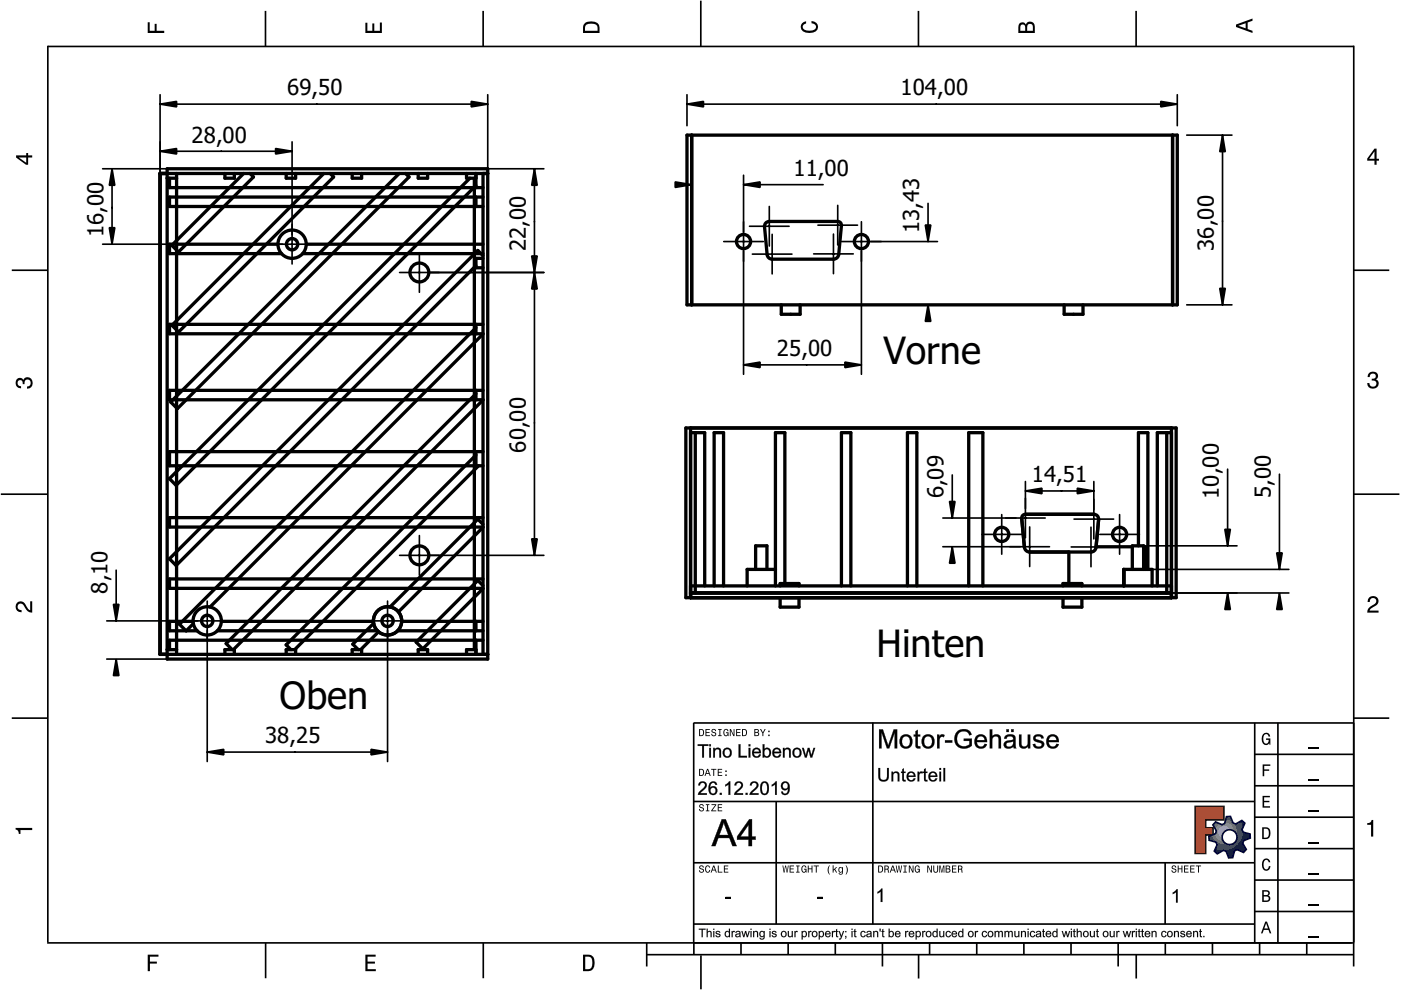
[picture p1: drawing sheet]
<svg xmlns="http://www.w3.org/2000/svg" width="297mm" height="210mm" viewBox="0 0 297 210" stroke-linecap="round" stroke-linejoin="round" font-family="sans-serif">
<defs><g id="words">
<g font-size="8">
<text x="187.3" y="77.3">Vorne</text>
<text x="185.8" y="139.4">Hinten</text>
<text x="59.3" y="150.4">Oben</text>
</g>
<g font-size="4.7">
<text x="60.9" y="20.2">69,50</text>
<text x="190.9" y="20.2">104,00</text>
<text x="40.6" y="30.2">28,00</text>
<text x="168.2" y="37.3">11,00</text>
<text x="21.9" y="50.3" transform="rotate(-90 21.9 50.3)">16,00</text>
<text x="111.5" y="53.3" transform="rotate(-90 111.5 53.3)">22,00</text>
<text x="194.9" y="49.4" transform="rotate(-90 194.9 49.4)">13,43</text>
<text x="257.3" y="53.2" transform="rotate(-90 257.3 53.2)">36,00</text>
<text x="164.7" y="75.5">25,00</text>
<text x="111.5" y="96" transform="rotate(-90 111.5 96)">60,00</text>
<text x="200" y="105.7" transform="rotate(-90 200 105.7)">6,09</text>
<text x="218.8" y="102.2">14,51</text>
<text x="258.4" y="105.8" transform="rotate(-90 258.4 105.8)">10,00</text>
<text x="269.4" y="105.5" transform="rotate(-90 269.4 105.5)">5,00</text>
<text x="22.8" y="125.9" transform="rotate(-90 22.8 125.9)">8,10</text>
<text x="56.2" y="157.6">38,25</text>
</g>
</g></defs>
<g fill="none" stroke="#000" stroke-width=".35">
<path d="M10.1 9.7v190.1M10.1 9.9h277M56.3 2.3v7.5M102.4 2.3v7.5M148.6 .1v9.8M194.7 2.3v7.5M240.9 2.3v7.5M287 9.7v195.2M2.5 57.3h7.5M287.1 57.3h7.4M.2 104.8h10M287 104.8h9.7"/>
<path d="M2.5 152.3h7.5M147 153.3h140.1M147.1 153.3v49.1M185.1 153.2v42.8M266 159.9h21M266 153.3v46.7M270.9 153.3v46.7M287.1 152.3h7.4M147 169.9h119M164.6 169.9v26M266 179.9h21M266 173.3h21"/>
<path d="M266 166.6h21M10 199.9h277.1M56.3 199.9v7.5M102.5 199.9v7.5M137.1 199.9v5M147 195.9h119M147 182.9h119M157.1 199.9v2.5M167.1 199.9v2.5M177.1 199.9v2.5M187.1 199.9v5M197.1 199.9v2.5"/>
<path d="M207.1 199.9v2.5M217.1 199.9v2.5M227.1 199.9v2.5M237.1 199.9v5M247 182.9v13M247.1 199.9v2.5M257.1 199.9v2.5M266 193.3h21M266 186.6h21M267.1 199.9v2.5M277.1 199.9v2.5M137.1 202.4h150"/>
<path d="M148.6 202.6v7.2M194.8 202.4v5.1M240.9 202.4v5.1"/>
</g>
<g fill="#000">
<path d="M31.3 4.7h.4v1.8h1.1v-1.4h.4v1.4h1.6v.5h-3.5z" fill-rule="evenodd"/>
<path d="M77.5 4.8h.4v1.7h1v-1.5h.5v1.5h1.1v-1.7h.5v2.2h-3.5z" fill-rule="evenodd"/>
<path d="M124.1 4.9a2.19 2.19 0 0 0-.5 2.1h3.5v-1.2a1.42 1.42 0 0 0-1.7-1.3zM124.3 5.2a2.14 2.14 0 0 1 2.3 .3l.1 1h-2.7l.1-1z" fill-rule="evenodd"/>
<path d="M170.1 4.9l.8-.4v.5a.7 .7 0 0 0-.7 .5 .7 .7 0 0 0 .3 .8 1.69 1.69 0 0 0 2.5-.6 .9 .9 0 0 0-.9-.8v-.5a1.24 1.24 0 0 1 1.3 1.1 1.24 1.24 0 0 1-1 1.4 2.22 2.22 0 0 1-2.5-.7l-.1-.5z" fill-rule="evenodd"/>
<path d="M216.1 5l-.2 .8v1.2h3.5v-1.3a.98 .98 0 0 0-.7-1.1 .98 .98 0 0 0-1.2 .6 .84 .84 0 0 0-1.4-.2zM216.4 5.3a.54 .54 0 0 1 .7-.1 .54 .54 0 0 1 .3 .6v.7h-1.1zM217.9 5.2a.62 .62 0 0 1 .7-.1 .62 .62 0 0 1 .4 .6v.8h-1.2z" fill-rule="evenodd"/>
<path d="M262.1 5.2v.5l3.5 1.3v-.5l-1.1-.3v-1.4l1.1-.4v-.5zM262.6 5.5l1.5-.6v1.1z" fill-rule="evenodd"/>
<path d="M3.4 32.9v.5l2.1 1.5h.5v-1.5h.8v-.5h-.8v-.5h-.4v.5zM4 33.4h1.6v1.1z" fill-rule="evenodd"/>
<path d="M291.4 31.5l-1.5 2.1v.5h1.5v.8h.5v-.8h.5v-.4h-.5v-2.2zM291.4 32.1v1.6h-1.1z" fill-rule="evenodd"/>
<path d="M3.6 80.4a.86 .86 0 0 1 1.4 .1 1.06 1.06 0 0 1 1.2-.5 1.06 1.06 0 0 1 .7 1.2 1.1 1.1 0 0 1-1.2 1.2v-.4a.71 .71 0 0 0 .8-1 .71 .71 0 0 0-1.3-.1v.6h-.4a.61 .61 0 0 0-.3-.8 .61 .61 0 0 0-.8 .2 .61 .61 0 0 0 .2 .8l.6 .2v.4a1.15 1.15 0 0 1-1.2-.6 1.15 1.15 0 0 1 .3-1.3z" fill-rule="evenodd"/>
<path d="M290.3 79.1a1.08 1.08 0 0 1 1.3-.2 1.08 1.08 0 0 1 .5 1.3l-.4 .2a1.06 1.06 0 0 1 .6 1.3 1.06 1.06 0 0 1-1.2 .7 1.1 1.1 0 0 1-1.2-1.2h.4a.71 .71 0 0 0 1 .8 .71 .71 0 0 0 .1-1.3h-.6v-.4a.61 .61 0 0 0 .8-.3 .61 .61 0 0 0-.2-.8 .61 .61 0 0 0-.8 .2l-.2 .5h-.4z" fill-rule="evenodd"/>
<path d="M3.6 127.8a1.22 1.22 0 0 1 2 .7l.4 .6 .4 .3v-1.9h.4v2.4a1.8 1.8 0 0 1-1.7-1.4 .71 .71 0 0 0-.9-.5 .71 .71 0 0 0-.5 .8 .71 .71 0 0 0 .9 .6v.4a1.18 1.18 0 0 1-1.2-.6 1.18 1.18 0 0 1 .2-1.4z" fill-rule="evenodd"/>
<path d="M290.3 126.7a1.18 1.18 0 0 1 1.9 .3 1.18 1.18 0 0 1-1 1.7l-.5 .3-.3 .5h1.9v.4h-2.4a1.8 1.8 0 0 1 1.4-1.7 .71 .71 0 0 0 .5-.9 .71 .71 0 0 0-.9-.5 .71 .71 0 0 0-.5 .8h-.4z" fill-rule="evenodd"/>
<path d="M148.2 154.6v1.5h.5a.77 .77 0 0 0 .6-.8 .77 .77 0 0 0-.6-.7zM148.4 154.8a.58 .58 0 0 1 .7 .5 .58 .58 0 0 1-.7 .6zM149.6 154.6v1.5h.9v-.2h-.7v-.5h.6v-.2h-.6v-.4h.7v-.2zM151 154.7a.53 .53 0 0 0 0 .6 .53 .53 0 0 0 .6 .2 .32 .32 0 0 1-.3 .5 .32 .32 0 0 1-.3-.4h-.2a.5 .5 0 0 0 .7 .5 .5 .5 0 0 0 .1-.8l-.4-.1a.28 .28 0 0 1-.1-.4 .28 .28 0 0 1 .4-.1 .28 .28 0 0 1 .1 .3h.2a.51 .51 0 0 0-.3-.4 .51 .51 0 0 0-.5 .1zM152.3 154.6v.2h.2v1.1h-.2v.2h.7v-.2h-.3v-1.1h.3v-.2zM153.5 154.7a.81 .81 0 0 0 .5 1.4l.3-.2 .2 .2v-.8h-.6v.1h.4l-.2 .5a.6 .6 0 0 1-.5-.6 .6 .6 0 0 1 .4-.6l.2 .3h.2l-.1-.3a.53 .53 0 0 0-.8 0zM154.7 154.6v1.5h.2v-1.3l.6 1.3h.2v-1.5h-.2v1.2l-.5-1.2zM156.1 154.6v1.5h.9v-.2h-.7v-.5h.6v-.2h-.6v-.4h.7v-.2zM157.3 154.6v1.5h.5a.77 .77 0 0 0 .6-.8 .77 .77 0 0 0-.6-.7zM157.5 154.8a.58 .58 0 0 1 .7 .5 .58 .58 0 0 1-.7 .6zM159.9 154.6v1.5h.6a.42 .42 0 0 0 .5-.3 .42 .42 0 0 0-.3-.5l.2-.2-.1-.4zM160.1 154.8h.3a.23 .23 0 0 1 .3 .2 .23 .23 0 0 1-.3 .2h-.3zM160.1 155.4h.4a.26 .26 0 0 1 .3 .2 .26 .26 0 0 1-.3 .3h-.4zM161.1 154.6l.5 .9v.6h.2v-.6l.5-.9h-.2l-.4 .7-.3-.7zM162.9 155.8v.3h.3v-.3zM162.9 154.9v.3h.3v-.3z" fill-rule="evenodd"/>
<path d="M267.8 155.7a.85 .85 0 0 1 .9-.3 .85 .85 0 0 1 .6 .8h-.3l-.1-.3a.49 .49 0 0 0-.4-.3 .49 .49 0 0 0-.5 .3 1.2 1.2 0 0 0 .4 1.8 .66 .66 0 0 0 .6-.8h-.6v-.3h.9v1.3h-.1l-.1-.3-.3 .3a.85 .85 0 0 1-1.2-.7v-1.1z" fill-rule="evenodd"/>
<path d="M3.3 175.5h3.5v.5h-2.5v.8h-.3a.77 .77 0 0 0-.7-.9z" fill-rule="evenodd"/>
<path d="M148.4 170.6a.53 .53 0 0 0 0 .6 .53 .53 0 0 0 .6 .2 .32 .32 0 0 1-.3 .5 .32 .32 0 0 1-.3-.4h-.2a.5 .5 0 0 0 .7 .6 .5 .5 0 0 0 .1-.9l-.4-.1a.28 .28 0 0 1-.1-.4 .28 .28 0 0 1 .4-.1 .28 .28 0 0 1 .1 .4h.2a.51 .51 0 0 0-.3-.5 .51 .51 0 0 0-.5 .1zM149.7 170.5v.2h.2v1.1h-.2v.2h.7v-.2h-.3v-1.1h.3v-.2zM150.8 170.5v.2h.8l-.8 1.3h1.1v-.2h-.9l.9-1.3zM152.2 170.5v1.5h.9v-.2h-.7v-.5h.6v-.2h-.6v-.4h.7v-.2z" fill-rule="evenodd"/>
<path d="M148.2 163v1.5h.5a.77 .77 0 0 0 .6-.7 .77 .77 0 0 0-.6-.8zM148.4 163.2a.57 .57 0 0 1 .7 .6 .57 .57 0 0 1-.7 .5zM149.9 163l-.5 1.5h.2l.1-.4h.6l.2 .4h.2l-.6-1.5zM150 163.2l.3 .7h-.5zM150.8 163v.2h.4v1.3h.2v-1.3h.5v-.2zM152.2 163v1.5h.9v-.2h-.7v-.5h.6v-.2h-.6v-.4h.7v-.2zM153.8 164.2v.3h.3v-.3zM153.8 163.4v.3h.3v-.3z" fill-rule="evenodd"/>
<path d="M253.4 171h6.1v2.8h-3.9v1.7h1.6v1.5h-1.6v4h-2.2z" fill-rule="evenodd"/>
<path d="M257.7 174.3l-.5 .6 .7 1.3-.2 .6-1.4 .5v.9l1.5 .4 .3 .5-.7 1.4 .7 .5 1.3-.7 .6 .2 .5 1.4 .9-.1 .3-1.4 .6-.3 1.4 .6 .5-.6-.7-1.3 .2-.6 1.4-.5-.1-.9-1.4-.4-.3-.5 .6-1.4-.6-.6-1.3 .8-.6-.2-.5-1.4h-.9l-.4 1.5-.5 .2zM259.1 177.5a1.6 1.6 0 0 1 3.2 0 1.6 1.6 0 0 1-3.2 0z" fill-rule="evenodd"/>
<path d="M267.7 168.7h1.5v.3h-1.2v.8h1.1v.3h-1.1v.8h1.3v.3h-1.6z" fill-rule="evenodd"/>
<path d="M267.7 162.1h1.6v.3h-1.3v.7h1.1v.3h-1.1v1.2h-.3z" fill-rule="evenodd"/>
<path d="M267.6 175.4v2.5h.8a1.37 1.37 0 0 0 .7-2.2 1.56 1.56 0 0 0-1.5-.3zM267.9 175.7a.98 .98 0 0 1 1.2 .7 .98 .98 0 0 1-.7 1.2h-.5z" fill-rule="evenodd"/>
<path d="M289.9 174.5a.77 .77 0 0 0 .9-.6h.4v3.5h-.5v-2.5h-.8z" fill-rule="evenodd"/>
<path d="M148.4 183.6a.53 .53 0 0 0 0 .6 .53 .53 0 0 0 .6 .2 .32 .32 0 0 1-.3 .5 .32 .32 0 0 1-.3-.4h-.2a.5 .5 0 0 0 .7 .6 .5 .5 0 0 0 .1-.9l-.4-.1a.28 .28 0 0 1-.1-.4 .28 .28 0 0 1 .4-.1 .28 .28 0 0 1 .1 .4h.2a.51 .51 0 0 0-.3-.5 .51 .51 0 0 0-.5 .1zM149.6 183.7l-.1 .2a.67 .67 0 0 0 .1 .9 .67 .67 0 0 0 .8 .1l.2-.4h-.2l-.2 .3a.6 .6 0 0 1-.5-.5 .6 .6 0 0 1 .4-.6l.3 .3h.2l-.2-.4a.5 .5 0 0 0-.8 .1zM151.2 183.5l-.5 1.5h.2l.1-.4h.6l.2 .4h.2l-.6-1.5zM151.3 183.7l.3 .7h-.5zM152.2 183.5v1.5h1v-.2h-.8v-1.3zM153.5 183.5v1.5h.9v-.2h-.7v-.5h.6v-.2h-.6v-.4h.7v-.2z" fill-rule="evenodd"/>
<path d="M165.9 183.5l.3 1.5h.1l.3-1.3 .2 1.3h.2l.2-1.5h-.1l-.2 1.3-.2-1.3h-.2l-.2 1.3-.2-1.3zM167.4 183.5v1.5h1v-.2h-.8v-.5h.7v-.2h-.7v-.4h.7v-.2zM168.8 183.5v.2h.3v1.1h-.3v.2h.7v-.2h-.2v-1.1h.2v-.2zM170.1 183.7a.82 .82 0 0 0 .5 1.3l.3-.2 .1 .2v-.8h-.5v.2h.3l-.2 .4a.6 .6 0 0 1-.5-.5 .6 .6 0 0 1 .5-.6l.2 .3h.2l-.2-.4a.53 .53 0 0 0-.7 .1zM171.3 183.5v1.5h.2v-.7h.6v.7h.2v-1.5h-.2v.6h-.6v-.6zM172.5 183.5v.2h.5v1.3h.2v-1.3h.4v-.2zM175.8 183.5a1.35 1.35 0 0 0 .2 1.9 1.84 1.84 0 0 1 0-1.9zM176.5 183.5v1.5h.2v-.4l.2-.2 .4 .6h.2l-.4-.7 .4-.5h-.2l-.6 .6v-.9zM177.9 184a.59 .59 0 0 0-.2 .7 .59 .59 0 0 0 .7 .3l.1-.2a.31 .31 0 0 1-.1 .5 .31 .31 0 0 1-.4-.2h-.2a.47 .47 0 0 0 .5 .4 .47 .47 0 0 0 .4-.5v-1.2h-.2v.2l-.3-.2zM178 184.1l.1-.1a.42 .42 0 0 1 .4 .4 .42 .42 0 0 1-.4 .5l-.1-.3zM179.3 183.5a1.85 1.85 0 0 1 0 1.9 1.22 1.22 0 0 0 0-1.9z" fill-rule="evenodd"/>
<path d="M186.2 183.5v1.5h.5a.77 .77 0 0 0 .6-.7 .77 .77 0 0 0-.6-.8zM186.4 183.7a.58 .58 0 0 1 .6 .6 .58 .58 0 0 1-.6 .5zM187.5 183.5v1.5h.2v-.6a.45 .45 0 0 1 .5 .1 .45 .45 0 0 1 .1 .5h.2l-.2-.7a.42 .42 0 0 0 .1-.5 .42 .42 0 0 0-.4-.3zM187.7 183.7h.2a.26 .26 0 0 1 .4 .3 .26 .26 0 0 1-.4 .2h-.2zM189.2 183.5l-.6 1.5h.2l.2-.4h.6l.1 .4h.2l-.5-1.5zM189.3 183.7l.2 .7h-.4zM189.9 183.5l.3 1.5h.2l.2-1.3 .2 1.3h.2l.3-1.5h-.2l-.2 1.3-.2-1.3h-.2l-.2 1.3-.2-1.3zM191.5 183.5v.2h.3v1.1h-.3v.2h.8v-.2h-.3v-1.1h.3v-.2zM192.7 183.5v1.5h.2v-1.2l.5 1.2h.3v-1.5h-.2v1.2l-.6-1.2zM194.1 183.7a.81 .81 0 0 0 .5 1.3l.3-.2 .1 .2v-.8h-.5v.2h.3l-.2 .4a.6 .6 0 0 1-.5-.5 .6 .6 0 0 1 .5-.6l.2 .3h.2l-.2-.4a.53 .53 0 0 0-.7 .1zM196.6 183.5v1.5h.2v-1.2l.6 1.2h.2v-1.5h-.2v1.2l-.6-1.2zM197.9 183.5v.9a.52 .52 0 0 0 .5 .6 .52 .52 0 0 0 .5-.6v-.9h-.2v.9a.33 .33 0 0 1-.3 .5 .33 .33 0 0 1-.3-.5v-.9zM199.2 183.5v1.5h.1v-1.4l.3 1.4h.2l.3-1.4v1.4h.1v-1.5h-.2l-.3 1.3-.3-1.3zM200.5 183.5v1.5h.6a.42 .42 0 0 0 .4-.3 .42 .42 0 0 0-.2-.5l.2-.2-.1-.4zM200.7 183.7h.3a.23 .23 0 0 1 .3 .2 .23 .23 0 0 1-.3 .2h-.3zM200.7 184.3h.3a.26 .26 0 0 1 .3 .3 .26 .26 0 0 1-.3 .2h-.3zM201.8 183.5v1.5h1v-.2h-.8v-.5h.7v-.2h-.7v-.4h.8v-.2zM203.1 183.5v1.5h.2v-.6a.45 .45 0 0 1 .5 .1 .45 .45 0 0 1 .1 .5h.2l-.2-.7a.42 .42 0 0 0 .1-.5 .42 .42 0 0 0-.4-.3zM203.3 183.7h.3a.26 .26 0 0 1 .3 .3 .26 .26 0 0 1-.4 .2h-.2z" fill-rule="evenodd"/>
<path d="M248.5 183.6a.53 .53 0 0 0 0 .6 .53 .53 0 0 0 .6 .2 .32 .32 0 0 1-.2 .5 .32 .32 0 0 1-.3-.4h-.2a.5 .5 0 0 0 .6 .6 .5 .5 0 0 0 .2-.9l-.4-.1a.28 .28 0 0 1-.1-.4 .28 .28 0 0 1 .3-.1 .28 .28 0 0 1 .2 .4h.2a.51 .51 0 0 0-.3-.5 .51 .51 0 0 0-.6 .1zM249.7 183.5v1.5h.2v-.7h.6v.7h.2v-1.5h-.2v.6h-.6v-.6zM251 183.5v1.5h1v-.2h-.8v-.5h.7v-.2h-.7v-.4h.8v-.2zM252.3 183.5v1.5h1v-.2h-.8v-.5h.7v-.2h-.7v-.4h.8v-.2zM253.5 183.5v.2h.5v1.3h.2v-1.3h.5v-.2z" fill-rule="evenodd"/>
<path d="M268.3 195.4l-1 2.5h.4l.2-.7h1l.3 .7h.3l-.9-2.5zM268.4 195.8l.4 1.1h-.7z" fill-rule="evenodd"/>
<path d="M267.6 188.7v2.5h1a.7 .7 0 0 0 .7-.5 .7 .7 0 0 0-.4-.8 .61 .61 0 0 0 .3-.8 .61 .61 0 0 0-.7-.4zM267.9 189h.6a.38 .38 0 0 1 .4 .4 .38 .38 0 0 1-.5 .4h-.5zM267.9 190.1h.6a.44 .44 0 0 1 .5 .4 .44 .44 0 0 1-.5 .4h-.6z" fill-rule="evenodd"/>
<path d="M267.8 182.3a.85 .85 0 0 1 .9-.3 .85 .85 0 0 1 .6 .8h-.3l-.1-.2a.47 .47 0 0 0-.4-.3 .47 .47 0 0 0-.4 .3 1.21 1.21 0 0 0 .4 1.7 .64 .64 0 0 0 .5-.7h.4a.89 .89 0 0 1-.8 1 .89 .89 0 0 1-1-.7v-1.1z" fill-rule="evenodd"/>
<path d="M31.3 202.4h2.3v.4h-1.8v1.1h1.5v.4h-1.5v1.6h-.5z" fill-rule="evenodd"/>
<path d="M77.5 202.4h2.1v.4h-1.7v1.1h1.6v.4h-1.6v1.2h1.8v.4h-2.2z" fill-rule="evenodd"/>
<path d="M123.6 202.4v3.5h1.2a1.42 1.42 0 0 0 1.3-1.7 1.38 1.38 0 0 0-1.3-1.8zM124.1 202.8l1 .1a1.89 1.89 0 0 1 0 2.5l-1 .1z" fill-rule="evenodd"/>
</g>
<path d="M277.3 158.6h2.2M277.3 178.6h2.2M277.3 172h2.2M277.3 165.3h2.2M277.3 198.6h2.2M277.3 192h2.2M277.3 185.3h2.2" fill="none" stroke="#000" stroke-width=".25"/>
<g fill="#000">
<path d="M153.9 190.2h1v.3h-1zM173.3 190.2h1.1v.3h-1.1zM186 189.1l.9-.7h.2v2.8h-.4v-2.2l-.7 .4zM248.6 189.2l.9-.7h.2v2.9h-.4v-2.2l-.7 .4z"/>
<path d="M186.4 154.6h.8l1.1 3.5 1.2-3.5h.7v4.1h-.5v-3.4l-1.1 3.4h-.6l-1.1-3.4v3.4h-.5zM186.4 154.7v4h.5v-3.5l1.2 3.5h.4l1.2-3.4v3.4h.5v-4h-.7l-1.2 3.5-1.1-3.5zM191.2 156a1.5 1.5 0 0 1 2.3 1 1.5 1.5 0 0 1-2 1.7 1.71 1.71 0 0 1-.3-2.7zM191.2 156a1.52 1.52 0 0 0-.3 1.9 1.52 1.52 0 0 0 1.7 .7 1.48 1.48 0 0 0 .7-2.1 1.48 1.48 0 0 0-2.1-.5zM191.5 156.4a1.08 1.08 0 0 0-.2 1.2 1.08 1.08 0 0 0 1 .7 1.1 1.1 0 0 0 .6-1.3 1.1 1.1 0 0 0-1-.8zM191.5 156.4a.96 .96 0 0 1 1.2-.1 .96 .96 0 0 1 .2 1.2 .89 .89 0 0 1-1 .8 .89 .89 0 0 1-.7-1.1zM194.1 155l.5-.3v1.1l.5-.1v.5l-.5-.1v1.7a.31 .31 0 0 0 .1 .4 .31 .31 0 0 0 .4 0l.1 .5a.77 .77 0 0 1-.9-.1 .77 .77 0 0 1-.2-.8v-1.7l-.4 .1v-.5l.4 .1zM194.1 155v.8h-.4v.3h.4v1.7a.69 .69 0 0 0 .3 .8 .69 .69 0 0 0 .8 0l-.1-.4a.36 .36 0 0 1-.4 0 .36 .36 0 0 1-.1-.4v-1.7h.5v-.3h-.5v-1.1zM195.8 156a1.5 1.5 0 0 1 2.4 1 1.5 1.5 0 0 1-2 1.7 1.71 1.71 0 0 1-.4-2.7zM195.9 156a1.52 1.52 0 0 0-.4 1.9 1.52 1.52 0 0 0 1.7 .7 1.48 1.48 0 0 0 .8-2.1 1.48 1.48 0 0 0-2.1-.5zM196.2 156.4a1.08 1.08 0 0 0-.3 1.2 1.08 1.08 0 0 0 1.1 .7 1.1 1.1 0 0 0 .6-1.3 1.1 1.1 0 0 0-1.1-.8zM196.1 156.4a.96 .96 0 0 1 1.3-.1 .96 .96 0 0 1 .2 1.2 .89 .89 0 0 1-1 .8 .89 .89 0 0 1-.7-1.1zM198.7 155.7h.5l-.1 .5a.68 .68 0 0 1 1.2-.3l-.2 .5a.54 .54 0 0 0-.8 .2l-.1 2.1h-.5zM198.7 155.8v2.9h.5v-1.6a.65 .65 0 0 1 .1-.7 .65 .65 0 0 1 .8-.1l.2-.4a.74 .74 0 0 0-1.2 .3v-.4zM200.3 156.9h1.6v.6h-1.6zM200.4 157v.5h1.5v-.5zM202.9 155.1a1.86 1.86 0 0 1 3.1 .7l-.5 .1a1.33 1.33 0 0 0-1.2-.8 1.33 1.33 0 0 0-1.3 .7 2.11 2.11 0 0 0 .4 2.1 1.82 1.82 0 0 0 2.1-.1v-.7h-1.2v-.5h1.8v1.5a2.19 2.19 0 0 1-3.1 .1 2.19 2.19 0 0 1-.1-3.1zM202.9 155.2a2.13 2.13 0 0 0 .1 3 2.13 2.13 0 0 0 3-.1v-1.5h-1.6v.5h1.2v.7a1.64 1.64 0 0 1-2.3 .1 1.64 1.64 0 0 1-.2-2.2 1.36 1.36 0 0 1 1.3-.7 1.36 1.36 0 0 1 1.1 .9l.5-.1a1.84 1.84 0 0 0-3.1-.6zM207 156.1a1.37 1.37 0 0 1 1.6-.3 1.37 1.37 0 0 1 .7 1.6l-2.2-.1a.83 .83 0 0 0 .7 1 .83 .83 0 0 0 1-.6l.5 .1a1.45 1.45 0 0 1-2 .8 1.45 1.45 0 0 1-.6-2zM207 156.1a1.48 1.48 0 0 0-.2 2 1.48 1.48 0 0 0 2 .4l.5-.7-.6-.1a.85 .85 0 0 1-1 .6 .85 .85 0 0 1-.6-1h2.2a1.86 1.86 0 0 0-.6-1.4l-1-.2zM207.4 156.3l-.3 .6h1.6a.77 .77 0 0 0-.4-.7 .77 .77 0 0 0-.9 .1zM207.4 156.3l.3-.2h.5l.4 .3 .2 .6h-1.7zM209.8 154.6h.6v1.5a1.05 1.05 0 0 1 1.2-.4 1.05 1.05 0 0 1 .7 1.1v1.9h-.6v-1.9a.68 .68 0 0 0-.8-.6 .68 .68 0 0 0-.5 .9v1.6h-.6zM209.9 154.7v4h.5l-.1-1.6a.74 .74 0 0 1 .6-1 .74 .74 0 0 1 .9 .7l-.1 1.9h.5v-1.9a1.01 1.01 0 0 0-.7-1.1 1.01 1.01 0 0 0-1.2 .5l.1-1.5zM213.2 156a1.32 1.32 0 0 1 2.1 .4l.1 1.7 .1 .6h-.6v-.4a1.27 1.27 0 0 1-2.1-.2 1.21 1.21 0 0 1 1.5-1.2l.5-.1a.74 .74 0 0 0-.6-.7 .74 .74 0 0 0-.8 .6l-.5-.1zM213.2 156l-.3 .6 .5 .1a.77 .77 0 0 1 .5-.6 .77 .77 0 0 1 .8 .2l.1 .5-1.3 .3a.86 .86 0 0 0-.6 1.2 .86 .86 0 0 0 1.3 .4l.7-.5 .1 .5h.5l-.2-.6v-1.8a1.36 1.36 0 0 0-2.1-.3zM213.5 157.6a.51 .51 0 0 0 .1 .7 .51 .51 0 0 0 .7 0l.4-.4 .1-.7zM213.5 157.5l1.3-.3a.9 .9 0 0 1-.3 1 .9 .9 0 0 1-1.2-.1zM213.3 154.6h.6v.6h-.6zM213.4 154.6v.6h.5v-.6zM214.4 154.6h.5v.6h-.5zM214.4 154.6v.6h.5v-.6zM216 155.7h.6v2.2a.72 .72 0 0 0 .9 .3 .72 .72 0 0 0 .4-.9v-1.6h.5v3h-.5l.1-.5a1.05 1.05 0 0 1-1.1 .5 1.05 1.05 0 0 1-.8-.7zM216.1 155.8v1.8a1.01 1.01 0 0 0 .7 1.1 1.01 1.01 0 0 0 1.2-.6v.6h.4v-2.9h-.5v1.5a.75 .75 0 0 1-.6 1 .75 .75 0 0 1-.8-.9l.1-1.6zM219.2 156l.2-.1a1.21 1.21 0 0 1 1.9 .6l-.5 .1a.64 .64 0 0 0-.6-.5 .64 .64 0 0 0-.6 .5l.6 .3a.94 .94 0 0 1 1 .3 .94 .94 0 0 1 .1 1.1 1.35 1.35 0 0 1-2.4-.5l.6-.1a.67 .67 0 0 0 .6 .6 .67 .67 0 0 0 .7-.6l-.3-.2a1.34 1.34 0 0 1-1.5-1zM219.3 156a.78 .78 0 0 0-.1 .9 .78 .78 0 0 0 .7 .4l.3 .1a.49 .49 0 0 1 .7 .5 .49 .49 0 0 1-.7 .4l-.5-.1-.2-.5-.5 .1a1.23 1.23 0 0 0 1.2 .9 1.23 1.23 0 0 0 1.2-.9 1.39 1.39 0 0 0-1.5-1l-.3-.1a.62 .62 0 0 1 .4-.7 .62 .62 0 0 1 .8 .4v.2l.5-.1a1.22 1.22 0 0 0-2-.5zM222.2 156.1a1.37 1.37 0 0 1 1.6-.3 1.37 1.37 0 0 1 .7 1.6l-2.1-.1a.83 .83 0 0 0 .6 1 .83 .83 0 0 0 1-.6l.5 .1a1.45 1.45 0 0 1-1.9 .8 1.45 1.45 0 0 1-.7-2zM222.2 156.1a1.48 1.48 0 0 0-.1 2 1.48 1.48 0 0 0 1.9 .4l.5-.7-.5-.1a.85 .85 0 0 1-1 .6 .85 .85 0 0 1-.7-1h2.2a1.86 1.86 0 0 0-.6-1.4l-1-.2zM222.6 156.3l-.2 .6h1.6a.77 .77 0 0 0-.5-.7 .77 .77 0 0 0-.9 .1zM222.6 156.3l.4-.2h.4l.4 .3 .2 .6h-1.7z"/>
<path d="M186.4 154.7h.8l1.1 3.4 1.2-3.4h.7v4h-.5v-3.4l-1.2 3.4h-.4l-1.2-3.4v3.4h-.5zM191.2 156a1.47 1.47 0 0 1 2.3 1 1.47 1.47 0 0 1-2 1.6 1.68 1.68 0 0 1-.3-2.6zM191.5 156.4a1.11 1.11 0 0 0-.3 1.2 1.11 1.11 0 0 0 1.1 .7 1.13 1.13 0 0 0 .7-1.3 1.13 1.13 0 0 0-1.1-.9zM194.1 155l.5-.3v1.1h.5v.3h-.5v1.7a.33 .33 0 0 0 .1 .4 .33 .33 0 0 0 .4 0l.1 .5a.72 .72 0 0 1-.9-.1 .72 .72 0 0 1-.2-.8v-1.7h-.4v-.3h.4zM195.9 156a1.47 1.47 0 0 1 2.2 1 1.47 1.47 0 0 1-1.9 1.6 1.68 1.68 0 0 1-.3-2.6zM196.2 156.4a1.11 1.11 0 0 0-.3 1.2 1.11 1.11 0 0 0 1.1 .7 1.13 1.13 0 0 0 .6-1.3 1.13 1.13 0 0 0-1.1-.9zM198.7 155.8h.4v.4a.7 .7 0 0 1 1.2-.3l-.2 .4a.64 .64 0 0 0-.8 .1 .64 .64 0 0 0-.1 .7v1.6h-.5zM200.4 157h1.5v.5h-1.5zM202.9 155.1a1.86 1.86 0 0 1 3.1 .7l-.5 .1a1.4 1.4 0 0 0-1.8-.7 1.4 1.4 0 0 0-.8 1.8 1.56 1.56 0 0 0 2.6 .8v-.7h-1.1v-.5h1.6v1.5a2.16 2.16 0 0 1-3 .1 2.16 2.16 0 0 1-.1-3.1zM207 156.1a1.35 1.35 0 0 1 1.6-.3 1.35 1.35 0 0 1 .7 1.5h-2.2a.84 .84 0 0 0 .6 1 .84 .84 0 0 0 1-.6l.6 .1a1.42 1.42 0 0 1-2 .8 1.42 1.42 0 0 1-.6-2zM207.4 156.3l-.3 .6h1.7a.8 .8 0 0 0-.5-.7 .8 .8 0 0 0-.9 .1zM209.9 154.7h.5v1.4a1.04 1.04 0 0 1 1.2-.4 1.04 1.04 0 0 1 .6 1.1v1.9h-.5v-1.9a.71 .71 0 0 0-.8-.7 .71 .71 0 0 0-.5 1v1.6h-.5zM213.2 156a1.4 1.4 0 0 1 2.1 .3l.2 2.4h-.5l-.1-.4a1.19 1.19 0 0 1-2.1-.4 1.19 1.19 0 0 1 1.5-1h.3a.41 .41 0 0 0 .2-.5 .41 .41 0 0 0-.4-.3l-.8 .1-.2 .5-.5-.1zM213.5 157.6a.54 .54 0 0 0 0 .7 .54 .54 0 0 0 .8 0 .89 .89 0 0 0 .5-1.1zM213.4 154.6h.5v.6h-.5zM214.4 154.6h.5v.6h-.5zM216.1 155.8h.5v1.6a.73 .73 0 0 0 .7 .9 .73 .73 0 0 0 .6-1v-1.5h.5v2.9h-.4v-.5a1.03 1.03 0 0 1-1.3 .5 1.03 1.03 0 0 1-.6-1.1zM219.3 156a1.22 1.22 0 0 1 2 .5l-.5 .1a.65 .65 0 0 0-.6-.5 .65 .65 0 0 0-.6 .5l.3 .2a1.32 1.32 0 0 1 1.5 1.2 1.27 1.27 0 0 1-1.3 .7 1.27 1.27 0 0 1-1.1-.9l.5-.1a.7 .7 0 0 0 .7 .6 .7 .7 0 0 0 .6-.6l-.2-.2a1.66 1.66 0 0 1-1.5-1zM222.2 156.1a1.35 1.35 0 0 1 1.6-.3 1.35 1.35 0 0 1 .7 1.5h-2.2a.84 .84 0 0 0 .7 1 .84 .84 0 0 0 1-.6l.5 .1a1.42 1.42 0 0 1-1.9 .8 1.42 1.42 0 0 1-.7-2zM222.6 156.3l-.2 .6h1.6a.8 .8 0 0 0-.5-.7 .8 .8 0 0 0-.9 .1z"/>
<path d="M147.9 157.8h2.3v.4l-1-.1 .1 2.5h-.5l.1-2.5-1 .1zM148 157.8v.3h.9v2.5h.3v-2.5h1v-.3zM150.4 157.8h.4v.4h-.4zM150.4 157.8v.4h.3v-.4zM150.4 158.6h.4v2h-.4zM150.4 158.6v2h.3v-2zM151.2 158.6h.4l-.1 .3a.73 .73 0 0 1 .9-.4 .73 .73 0 0 1 .5 .9v1.2h-.4v-1.2a.47 .47 0 0 0-.5-.6 .47 .47 0 0 0-.4 .7v1.1h-.4zM151.2 158.6v2h.4l-.1-1.1a.52 .52 0 0 1 .5-.7 .52 .52 0 0 1 .6 .6l-.1 1.2h.4l-.1-1.6a.73 .73 0 0 0-.6-.5 .73 .73 0 0 0-.7 .5v-.4zM153.5 158.7a1.04 1.04 0 0 1 1.5 .2 1.04 1.04 0 0 1-.2 1.5 1.04 1.04 0 0 1-1.5-.2v-1zM153.6 158.8a1.05 1.05 0 0 0-.3 1.2 1.05 1.05 0 0 0 1.2 .6 1.03 1.03 0 0 0 .5-1.5 1.03 1.03 0 0 0-1.4-.3zM153.8 159a.72 .72 0 0 0-.2 .9 .72 .72 0 0 0 .9 .4 .7 .7 0 0 0 .3-1 .7 .7 0 0 0-1-.3zM153.7 159a.76 .76 0 0 1 1.2 .4 .76 .76 0 0 1-.7 1 .83 .83 0 0 1-.5-1.4zM156.6 157.8h.4v2.5l1.4-.1v.4h-1.8zM156.6 157.8v2.8h1.8v-.3h-1.4v-2.5zM158.7 157.8h.4v.4h-.4zM158.7 157.8v.4h.4v-.4zM158.7 158.6h.4v2h-.4zM158.7 158.6v2h.4v-2zM159.7 158.8a.96 .96 0 0 1 1.2-.2 .96 .96 0 0 1 .4 1.1h-1.5a.57 .57 0 0 0 .5 .6 .57 .57 0 0 0 .7-.4l.3 .1a.85 .85 0 0 1-1.2 .6 1.15 1.15 0 0 1-.4-1.8zM159.7 158.8a1.01 1.01 0 0 0 0 1.5 1.01 1.01 0 0 0 1.4 0l.2-.3h-.3a.59 .59 0 0 1-.8 .4 .59 .59 0 0 1-.4-.7h1.5a.92 .92 0 0 0-.5-1 .92 .92 0 0 0-1.1 .1zM160 159l-.2 .4h1.2l-.4-.5zM160 159l.4-.2 .3 .1 .3 .5h-1.2zM161.7 157.8h.4v1a.76 .76 0 0 1 1.3 .2 1.03 1.03 0 0 1 0 1.2 1.03 1.03 0 0 1-1.2 .3l-.2-.1 .1 .2h-.4zM161.7 157.8v2.8h.3v-.3a.84 .84 0 0 0 1.1 .2 .84 .84 0 0 0 .3-1.1 .77 .77 0 0 0-.5-.8 .77 .77 0 0 0-.9 .3l.1-1.1zM162.2 159a.73 .73 0 0 0-.2 .9 .73 .73 0 0 0 .8 .4 .75 .75 0 0 0 .3-.8 .75 .75 0 0 0-.7-.6zM162.2 159a.64 .64 0 0 1 .8 0 .64 .64 0 0 1 .1 .8 .53 .53 0 0 1-.4 .6 .53 .53 0 0 1-.6-.3l-.1-.5zM164 158.8a.96 .96 0 0 1 1.2-.2 .96 .96 0 0 1 .4 1.1h-1.5a.57 .57 0 0 0 .5 .6 .57 .57 0 0 0 .6-.4l.4 .1a.85 .85 0 0 1-1.2 .6 1.15 1.15 0 0 1-.4-1.8zM164 158.8a1.01 1.01 0 0 0 0 1.5 1.01 1.01 0 0 0 1.4 0l.2-.3h-.4a.59 .59 0 0 1-.7 .4 .59 .59 0 0 1-.4-.7h1.5a.92 .92 0 0 0-.5-1 .92 .92 0 0 0-1.1 .1zM164.3 159l-.2 .4h1.1l-.3-.5zM164.3 159l.4-.2 .3 .1 .3 .5h-1.2zM166 158.6h.3v.3a.73 .73 0 0 1 .9-.4 .73 .73 0 0 1 .5 .9v1.2h-.4v-1.2a.47 .47 0 0 0-.6-.6 .47 .47 0 0 0-.3 .7v1.1h-.4zM166 158.6v2h.4l-.1-1.1a.52 .52 0 0 1 .4-.7 .52 .52 0 0 1 .6 .6v1.2h.3v-1.6a.73 .73 0 0 0-.6-.5 .73 .73 0 0 0-.7 .5v-.4zM168.3 158.7a1.04 1.04 0 0 1 1.5 .2 1.04 1.04 0 0 1-.2 1.5 1.04 1.04 0 0 1-1.5-.2l-.1-1zM168.3 158.8a1.05 1.05 0 0 0-.2 1.2 1.05 1.05 0 0 0 1.2 .6 1.03 1.03 0 0 0 .5-1.5 1.03 1.03 0 0 0-1.5-.3zM168.6 159a.72 .72 0 0 0-.2 .9 .72 .72 0 0 0 .9 .4 .7 .7 0 0 0 .2-1 .7 .7 0 0 0-.9-.3zM168.5 159a.76 .76 0 0 1 1.2 .4 .76 .76 0 0 1-.7 1 .83 .83 0 0 1-.5-1.4zM170 158.6h.4l.4 1.6 .4-1.6h.4l.4 1.5 .5-1.5h.4l-.7 2h-.4l-.4-1.5-.4 1.5h-.4zM170.1 158.6l.6 2h.3l.4-1.6 .4 1.6h.4l.6-2h-.3l-.5 1.6-.4-1.6h-.3l-.5 1.6-.4-1.6z"/>
<path d="M148 157.8h2.2v.3h-1v2.5h-.3v-2.5h-.9zM150.4 157.8h.3v.4h-.3zM150.4 158.6h.3v2h-.3zM151.2 158.6h.3v.3a.72 .72 0 0 1 .9-.3 .72 .72 0 0 1 .5 .8v1.2h-.4v-1.2a.5 .5 0 0 0-.5-.6 .5 .5 0 0 0-.4 .7v1.1h-.4zM153.6 158.8a1.01 1.01 0 0 1 1.4 .2 1.01 1.01 0 0 1-.2 1.4 1.01 1.01 0 0 1-1.4-.2l-.1-.9zM153.8 159a.75 .75 0 0 0-.2 .9 .75 .75 0 0 0 .9 .4 .73 .73 0 0 0 .3-1 .73 .73 0 0 0-1-.3zM156.6 157.8h.4v2.5h1.4v.3h-1.8zM158.7 157.8h.4v.4h-.4zM158.7 158.6h.4v2h-.4zM159.7 158.8a.94 .94 0 0 1 1.1-.2 .94 .94 0 0 1 .5 1.1h-1.5a.59 .59 0 0 0 .5 .6 .59 .59 0 0 0 .7-.3h.3a1 1 0 0 1-1.4 .5 1 1 0 0 1-.3-1.5zM160 159l-.2 .4h1.2a.56 .56 0 0 0-.4-.5 .56 .56 0 0 0-.6 .1zM161.7 157.8h.4v1a.89 .89 0 0 1 1.1 0 .89 .89 0 0 1 .2 1.1 .79 .79 0 0 1-.5 .7 .79 .79 0 0 1-.9-.2v.2h-.3zM162.2 159a.73 .73 0 0 0-.2 .9 .73 .73 0 0 0 .8 .4 .74 .74 0 0 0 .4-.9 .74 .74 0 0 0-.9-.5zM164 158.8a.94 .94 0 0 1 1.1-.2 .94 .94 0 0 1 .5 1.1h-1.5a.59 .59 0 0 0 .4 .6 .59 .59 0 0 0 .7-.3h.4a1 1 0 0 1-1.4 .5 1 1 0 0 1-.3-1.5zM164.3 159l-.2 .4h1.1a.56 .56 0 0 0-.3-.5 .56 .56 0 0 0-.6 .1zM166 158.6h.3v.3a.72 .72 0 0 1 .9-.3 .72 .72 0 0 1 .4 .8v1.2h-.3v-1.2a.5 .5 0 0 0-.6-.6 .5 .5 0 0 0-.3 .7v1.1h-.4zM168.3 158.8a1.01 1.01 0 0 1 1.5 .2 1.01 1.01 0 0 1-.2 1.4 1.01 1.01 0 0 1-1.5-.2v-.9zM168.5 159a.75 .75 0 0 0-.1 .9 .75 .75 0 0 0 .9 .4 .73 .73 0 0 0 .3-1 .73 .73 0 0 0-1.1-.3zM170.1 158.6h.3l.4 1.6 .5-1.6h.3l.4 1.5 .5-1.5h.3l-.6 2h-.4l-.4-1.5-.4 1.5h-.3z"/>
<path d="M148.3 165.9a.93 .93 0 0 1 1.5 .2 .93 .93 0 0 1-.6 1.3l-.7 .8h1.4v.3h-1.9a3.2 3.2 0 0 1 1.3-1.6 .54 .54 0 0 0-.2-.9 .54 .54 0 0 0-.7 .5h-.3zM150.5 166a.85 .85 0 0 1 .9-.3 .85 .85 0 0 1 .6 .7h-.3a.59 .59 0 0 0-.8-.4 .59 .59 0 0 0-.3 .8v.3a.9 .9 0 0 1 1.4 .2 .9 .9 0 0 1-.8 1.3 1.26 1.26 0 0 1-1-1.8zM150.8 167.2a.64 .64 0 0 0 0 .9 .64 .64 0 0 0 .9-.1 .64 .64 0 0 0-.2-.9l-.5-.1zM152.6 168.1h.4v.4h-.4zM153.8 166.4l.8-.7h.2v2.8h-.3v-2.2l-.7 .4zM156 165.9a.93 .93 0 0 1 1.4 .2 .93 .93 0 0 1-.5 1.3l-.8 .8h1.4v.3h-1.8l.1-.5 .4-.4a1.2 1.2 0 0 0 .8-1.5 .55 .55 0 0 0-.6-.1 .55 .55 0 0 0-.3 .5h-.4zM158.1 168.1h.4v.4h-.4zM159.3 165.9a.93 .93 0 0 1 1.4 .2 .93 .93 0 0 1-.5 1.3l-.8 .8h1.4v.3h-1.9a3.2 3.2 0 0 1 1.4-1.6 .54 .54 0 0 0-.2-.9 .54 .54 0 0 0-.7 .5h-.4zM161.6 165.8a.95 .95 0 0 1 1 .1 .95 .95 0 0 1 .4 1 1.19 1.19 0 0 1-1.2 1.6 1.93 1.93 0 0 1-.3-2.5zM161.8 166.1a1.92 1.92 0 0 0 .1 2.2h.3a1.75 1.75 0 0 0 0-2.3zM163.6 166.4l.9-.7h.2v2.8h-.4v-2.2l-.7 .4zM165.8 165.9a1.01 1.01 0 0 1 1.3 0 1.01 1.01 0 0 1 .3 1.1 1.12 1.12 0 0 1-.2 1.2 1.12 1.12 0 0 1-1.2 .3l-.4-.6 .4-.1a.59 .59 0 0 0 .7 .4 .59 .59 0 0 0 .4-.7v-.3a.89 .89 0 0 1-1.3 .1 .89 .89 0 0 1 0-1.4zM165.8 166.6a.65 .65 0 0 0 1.3 0 .65 .65 0 0 0-1.3 0z"/>
<path d="M148.3 165.9a.95 .95 0 0 1 1.5 .2 .95 .95 0 0 1-.5 1.4l-.8 .7h1.4v.3h-1.9l.1-.5 .6-.5a.95 .95 0 0 0 .6-1.4 .53 .53 0 0 0-.6-.1 .53 .53 0 0 0-.3 .6l-.4-.1zM148.3 165.9l-.2 .6h.3a.58 .58 0 0 1 .9-.5 .58 .58 0 0 1-.1 1.1l-.9 .8-.3 .6h1.9v-.3h-1.5l.6-.6a1.07 1.07 0 0 0 .4-1.8l-.7-.1zM150.5 166a.84 .84 0 0 1 .9-.4 .84 .84 0 0 1 .6 .8h-.3l-.1-.3a.62 .62 0 0 0-.8 0 .62 .62 0 0 0-.2 .7v.3a.87 .87 0 0 1 1.1-.3 .87 .87 0 0 1 .4 1.1 .95 .95 0 0 1-1.2 .7 .95 .95 0 0 1-.7-1.1l.1-1zM150.5 166a2.16 2.16 0 0 0 .2 2.4 .87 .87 0 0 0 1.3-.7 .87 .87 0 0 0-1.3-.8l-.2 .3 .1-.8 .3-.3a.46 .46 0 0 1 .5-.1 .46 .46 0 0 1 .3 .4h.3a.83 .83 0 0 0-.6-.7 .83 .83 0 0 0-.9 .3zM150.6 167.7a.6 .6 0 0 0 1.2 0 .6 .6 0 0 0-1.2 0zM150.8 167.1a.62 .62 0 0 1 .8 .1 .62 .62 0 0 1 0 .8 .62 .62 0 0 1-.8 .1l-.2-.5zM152.6 168.1h.4v.4h-.4zM152.6 168.1v.4h.4v-.4zM153.7 166.4l.6-.4a.4 .4 0 0 1 .5-.3v2.8h-.4l.1-2.2-.8 .5zM153.8 166.4v.3l.7-.5v2.3h.3v-2.8h-.2l-.3 .4zM156 165.9a.95 .95 0 0 1 1.5 .2 .95 .95 0 0 1-.6 1.4l-.8 .7h1.5v.3h-2l.2-.5 .6-.5a.95 .95 0 0 0 .6-1.4 .53 .53 0 0 0-.6-.1 .53 .53 0 0 0-.3 .6l-.4-.1zM156 165.9l-.3 .6h.4a.58 .58 0 0 1 .9-.5 .58 .58 0 0 1-.1 1.1l-.9 .8-.3 .6h1.8v-.3h-1.4l.6-.6a1.07 1.07 0 0 0 .4-1.8l-.7-.1zM158.1 168.1h.4v.4h-.4zM158.1 168.1v.4h.4v-.4zM159.3 165.9a.95 .95 0 0 1 1.4 .2 .95 .95 0 0 1-.5 1.4l-.8 .7h1.4v.3h-1.9l.2-.5 .5-.5a.95 .95 0 0 0 .7-1.4 .53 .53 0 0 0-.6-.1 .53 .53 0 0 0-.3 .6l-.4-.1zM159.3 165.9l-.3 .6h.4a.58 .58 0 0 1 .9-.5 .58 .58 0 0 1-.1 1.1l-1 .8-.3 .6h1.9v-.3h-1.4l.5-.6a1.07 1.07 0 0 0 .5-1.8l-.7-.1zM161.6 165.8a1.04 1.04 0 0 1 1.2 .1 1.04 1.04 0 0 1 .2 1.2 1.06 1.06 0 0 1-.2 1.2 1.06 1.06 0 0 1-1.2 .2 2.18 2.18 0 0 1 0-2.7zM161.6 165.9a2.3 2.3 0 0 0-.1 2.4 .91 .91 0 0 0 1 .1 .91 .91 0 0 0 .5-1 1.2 1.2 0 0 0-1.1-1.7zM161.7 166.2a2.16 2.16 0 0 0 .3 2h.2a1.74 1.74 0 0 0 0-2.2zM161.8 166h.5a1.76 1.76 0 0 1 0 2.3h-.4a1.93 1.93 0 0 1-.1-2.3zM163.6 166.4l.5-.4a.4 .4 0 0 1 .6-.3v2.8h-.4l.1-2.2-.8 .5zM163.6 166.4l.1 .3 .7-.5-.1 2.3h.4v-2.8h-.2l-.3 .4zM165.8 165.9a1.04 1.04 0 0 1 1.3 0 1.04 1.04 0 0 1 .4 1.1 1.15 1.15 0 0 1-.3 1.2 1.15 1.15 0 0 1-1.2 .3l-.3-.2-.1-.5h.4a.56 .56 0 0 0 .7 .4 .56 .56 0 0 0 .4-.7v-.3a.84 .84 0 0 1-1 .3 .84 .84 0 0 1-.6-.9zM165.9 166a.86 .86 0 0 0-.1 1.3 .86 .86 0 0 0 1.3-.2v.1a.71 .71 0 0 1-.2 .9 .71 .71 0 0 1-.9-.1v-.2l-.4 .1a.92 .92 0 0 0 1.2 .6 .92 .92 0 0 0 .6-1.1 1.15 1.15 0 0 0-1.2-1.7zM165.9 166.6a.57 .57 0 0 0 1.1 0 .57 .57 0 0 0-1.1 0zM165.8 166.6a.65 .65 0 0 1 1.3 0 .65 .65 0 0 1-1.3 0z"/>
<path d="M153 173.7h.9l2.3 5.7h-.9l-.6-1.7h-2.4l-.6 1.7h-.9zM153 173.7l-2.1 5.7h.8l.6-1.8h2.4l.6 1.8h.9l-2.3-5.7zM153.4 174.3l-.1 .8-.8 2h1.9zM153.4 174.3l1.1 2.8h-2.1zM158.8 173.7h.7l-.1 3.7 .8-.1v.8l-.8-.1 .1 1.4h-.8v-1.4l-2.5 .1v-.7zM158.9 173.7l-2.6 3.7v.6h2.5l-.1 1.4h.7v-1.4h.8v-.6h-.8v-3.7zM158.7 174.8l-1.7 2.6h1.7zM158.8 174.7v2.7h-1.9z"/>
<path d="M153 173.7h.9l2.3 5.7h-.9l-.6-1.7h-2.4l-.6 1.7h-.8zM153.4 174.3l-.9 2.8h1.9zM158.9 173.7h.5v3.7h.8v.6h-.8v1.4h-.7v-1.4h-2.4v-.6zM158.7 174.8l-1.7 2.6h1.7z"/>
<path d="M186.2 162.8h.4v1.7a.76 .76 0 0 0 .7 .9 .76 .76 0 0 0 .8-.9v-1.7h.3v1.7a1.12 1.12 0 0 1-1.1 1.2 1.12 1.12 0 0 1-1.1-1.2zM189 163.6h.3v.3a.73 .73 0 0 1 .9-.3 .73 .73 0 0 1 .5 .8v1.3h-.4v-1.3a.51 .51 0 0 0-.5-.6 .51 .51 0 0 0-.4 .7v1.2h-.4zM191.3 163.1l.3-.2v.7h.4v.3h-.4v1.2l.1 .2 .3 .1v.3a.51 .51 0 0 1-.5-.1 .51 .51 0 0 1-.2-.5v-1.2h-.3v-.3h.3zM192.5 163.9a.96 .96 0 0 1 1.1-.2 .96 .96 0 0 1 .5 1h-1.5a.6 .6 0 0 0 .4 .7 .6 .6 0 0 0 .7-.4h.4a1.02 1.02 0 0 1-1.4 .6 1.02 1.02 0 0 1-.4-1.5zM192.8 164l-.2 .4h1.1a.57 .57 0 0 0-.3-.5 .57 .57 0 0 0-.6 .1zM194.5 163.6h.4v.3l.2-.3h.4l.2 .1-.2 .3a.46 .46 0 0 0-.5 .1 .46 .46 0 0 0-.1 .5v1.1h-.4zM195.9 163.1l.4-.2v.7h.3v.3h-.3v1.2v.2l.3 .1 .1 .3a.51 .51 0 0 1-.6-.1 .51 .51 0 0 1-.2-.5v-1.2h-.2v-.3h.2zM197.1 163.9a.96 .96 0 0 1 1.1-.2 .96 .96 0 0 1 .5 1h-1.5a.6 .6 0 0 0 .5 .7 .6 .6 0 0 0 .7-.4h.3a1.02 1.02 0 0 1-1.4 .6 1.02 1.02 0 0 1-.3-1.5zM197.4 164l-.2 .4h1.2a.57 .57 0 0 0-.4-.5 .57 .57 0 0 0-.6 .1zM199.2 162.8h.3v.4h-.3zM199.2 163.6h.3v2.1h-.3zM200 162.8h.4v2.9h-.4z"/>
<path d="M186.2 162.8h.4v1.7a.74 .74 0 0 0 .7 .9 .74 .74 0 0 0 .8-.9v-1.7h.4v1.7a1.14 1.14 0 0 1-1.2 1.2 1.14 1.14 0 0 1-1.1-1.2zM186.2 162.8v1.7a1.1 1.1 0 0 0 1.1 1.2 1.1 1.1 0 0 0 1.1-1.2v-1.7h-.3v1.7a.77 .77 0 0 1-.8 .9 .77 .77 0 0 1-.7-.9v-1.7zM189 163.6h.3v.3a.74 .74 0 0 1 .9-.3 .74 .74 0 0 1 .5 .8v1.3h-.4v-1.3a.49 .49 0 0 0-.5-.5 .49 .49 0 0 0-.4 .6v1.2h-.4zM189 163.6v2.1h.4l-.1-1.2a.52 .52 0 0 1 .5-.6 .52 .52 0 0 1 .6 .5l-.1 1.3h.4v-1.6a.73 .73 0 0 0-.7-.5 .73 .73 0 0 0-.7 .4v-.4zM191.3 163.1l.4-.2-.1 .7h.4v.3h-.4l.1 1.2v.2h.3l.1 .4a.55 .55 0 0 1-.6-.1 .55 .55 0 0 1-.2-.5v-1.2h-.3v-.3h.3zM191.3 163.1v.5h-.3v.3h.3v1.2a.49 .49 0 0 0 .2 .5 .49 .49 0 0 0 .5 0v-.2a.25 .25 0 0 1-.3 0 .25 .25 0 0 1-.1-.3v-1.2h.4v-.3h-.4v-.7zM192.5 163.8a.97 .97 0 0 1 1.1-.1 .97 .97 0 0 1 .5 1h-1.5a.59 .59 0 0 0 .4 .7 .59 .59 0 0 0 .7-.4h.4a1.04 1.04 0 0 1-1.5 .6 1.04 1.04 0 0 1-.3-1.5zM192.5 163.9a1.04 1.04 0 0 0-.1 1.4 1.04 1.04 0 0 0 1.5 .1l.2-.4h-.4a.6 .6 0 0 1-.7 .4 .6 .6 0 0 1-.4-.7h1.5a.94 .94 0 0 0-.5-1 .94 .94 0 0 0-1.1 .2zM192.8 164l-.2 .4h1.1l-.4-.5zM192.8 164l.6-.1 .2 .1 .2 .5h-1.2zM194.5 163.6h.4v.3a.48 .48 0 0 1 .8-.2l-.2 .3a.38 .38 0 0 0-.6 .2v1.5h-.4zM194.5 163.6v2.1h.4v-1.1a.46 .46 0 0 1 .1-.6 .46 .46 0 0 1 .5 0l.2-.3-.5-.1-.3 .3v-.3zM195.9 163.1l.4-.2v.7h.3v.3h-.3v1.2v.2h.3l.1 .4a.55 .55 0 0 1-.6-.1 .55 .55 0 0 1-.2-.5v-1.2h-.3v-.3h.3zM195.9 163.1v.5h-.2v.3h.2v1.2a.49 .49 0 0 0 .2 .5 .49 .49 0 0 0 .6 0l-.1-.2a.25 .25 0 0 1-.3 0 .25 .25 0 0 1-.1-.3v-1.2h.4v-.3h-.4l.1-.7zM197.1 163.8a.97 .97 0 0 1 1.2-.1 .97 .97 0 0 1 .4 1h-1.5a.59 .59 0 0 0 .5 .7 .59 .59 0 0 0 .7-.4h.3a1.04 1.04 0 0 1-1.4 .6 1.04 1.04 0 0 1-.4-1.5zM197.1 163.9a1.04 1.04 0 0 0-.1 1.4 1.04 1.04 0 0 0 1.5 .1l.2-.4h-.3a.6 .6 0 0 1-.8 .4 .6 .6 0 0 1-.4-.7h1.5a.94 .94 0 0 0-.5-1 .94 .94 0 0 0-1.1 .2zM197.4 164l-.2 .4h1.2l-.4-.5zM197.4 164l.6-.1 .2 .1 .2 .5h-1.2zM199.1 162.8h.4v.5h-.4zM199.2 162.8v.4h.3v-.4zM199.1 163.6h.4v2.1h-.4zM199.2 163.6v2.1h.3v-2.1zM200 162.8h.4v2.9h-.4zM200 162.8v2.9h.4v-2.9z"/>
<path d="M148.2 196.9h1.4v.2h-.6v1.6h-.3l.1-1.6h-.6zM148.2 196.9v.2h.6v1.6h.2v-1.6h.6v-.2zM149.8 196.9h.3l-.1 .6a.47 .47 0 0 1 .6-.1 .47 .47 0 0 1 .3 .5v.8h-.3v-.8a.3 .3 0 0 0-.3-.3 .3 .3 0 0 0-.2 .4v.7h-.3zM149.8 196.9v1.8h.2v-.7a.33 .33 0 0 1 .3-.4 .33 .33 0 0 1 .4 .3v.8h.2v-.8a.45 .45 0 0 0-.3-.5 .45 .45 0 0 0-.6 .2v-.7zM151.2 196.9h.3v.3h-.3zM151.2 196.9v.3h.2v-.3zM151.2 197.4h.3v1.3h-.3zM151.2 197.4v1.3h.2v-1.3zM151.8 197.5l.2-.1a.47 .47 0 0 1 .7 .3l-.2 .1a.26 .26 0 0 0-.3-.3 .26 .26 0 0 0-.2 .3l.2 .1a.46 .46 0 0 1 .6 .6 .46 .46 0 0 1-.8 .2l-.3-.4h.2a.33 .33 0 0 0 .3 .2 .33 .33 0 0 0 .3-.2v-.1a.53 .53 0 0 1-.6-.1 .53 .53 0 0 1-.1-.6zM151.8 197.5a.39 .39 0 0 0 0 .5 .39 .39 0 0 0 .5 .1l.2 .2a.32 .32 0 0 1-.3 .3 .32 .32 0 0 1-.3-.3h-.2a.53 .53 0 0 0 .6 .4 .53 .53 0 0 0 .4-.5l-.8-.4a.29 .29 0 0 1 .3-.3 .29 .29 0 0 1 .3 .3l.2-.1a.55 .55 0 0 0-.9-.2zM153.8 197.5a.47 .47 0 0 1 .8 0l-.1-.6h.3v1.8h-.2v-.2a.63 .63 0 0 1-.9-.1 .63 .63 0 0 1 .1-.9zM153.8 197.6a.6 .6 0 0 0-.1 .8 .6 .6 0 0 0 .9 .1v.2h.2v-1.8h-.2v.7a.47 .47 0 0 0-.8 0zM154 197.7l-.1 .6 .2 .2a.43 .43 0 0 0 .5-.5 .43 .43 0 0 0-.6-.3zM154 197.7l.1-.1a.48 .48 0 0 1 .5 .4 .48 .48 0 0 1-.5 .5l-.2-.2zM155.1 197.4h.2v.2l.2-.2h.3v.3l-.4 .1v.9h-.3zM155.1 197.4v1.3h.2v-.7a.29 .29 0 0 1 .1-.3 .29 .29 0 0 1 .3-.1l.1-.2h-.3l-.2 .2v-.2zM156 197.5a.55 .55 0 0 1 .6-.2 .55 .55 0 0 1 .4 .6l.1 .8h-.3v-.2a.45 .45 0 0 1-.7 .2 .45 .45 0 0 1 .1-.7l.6-.1a.32 .32 0 0 0-.3-.3 .32 .32 0 0 0-.4 .2h-.2zM156 197.6l-.1 .2h.2a.35 .35 0 0 1 .6-.2l.1 .3-.6 .1a.4 .4 0 0 0-.3 .6 .4 .4 0 0 0 .7 .1l.2-.2v.2h.3l-.1-1a.6 .6 0 0 0-1-.1zM156.2 198.2h-.1a.29 .29 0 0 0 .3 .4 .29 .29 0 0 0 .3-.3l.1-.3zM156.2 198.2l.6-.2a.35 .35 0 0 1-.2 .5 .35 .35 0 0 1-.5-.3zM157.2 197.4h.2l.3 1 .3-1h.2l.3 1 .2-1h.3l-.4 1.3h-.3l-.2-1-.3 1h-.2zM157.2 197.4l.4 1.3h.2l.3-1 .2 1h.3l.4-1.3h-.2l-.3 1-.3-1h-.2l-.3 1-.3-1zM159.1 196.9h.3v.3h-.3zM159.1 196.9v.3h.2v-.3zM159.1 197.4h.3v1.3h-.3zM159.1 197.4v1.3h.2v-1.3zM159.7 197.4h.2v.2a.47 .47 0 0 1 .5-.2 .47 .47 0 0 1 .3 .5v.8h-.2v-.8a.29 .29 0 0 0-.2-.3 .29 .29 0 0 0-.4 .2v.9h-.2zM159.7 197.4v1.3h.2v-.9a.31 .31 0 0 1 .4-.3 .31 .31 0 0 1 .2 .4v.8h.2v-1a.46 .46 0 0 0-.4-.3 .46 .46 0 0 0-.4 .2v-.2zM161.1 197.6l.4-.2 .4 .2v-.2h.2v1.1a.58 .58 0 0 1-.4 .7 .58 .58 0 0 1-.7-.4h.2a.34 .34 0 0 0 .4 .2 .34 .34 0 0 0 .3-.2v-.3a.63 .63 0 0 1-.9-.1 .63 .63 0 0 1 .1-.8zM161.1 197.6a.6 .6 0 0 0 0 .8 .6 .6 0 0 0 .8 .1 .4 .4 0 0 1-.1 .5 .4 .4 0 0 1-.5 0l-.3-.2a.56 .56 0 0 0 .7 .4 .56 .56 0 0 0 .4-.7v-1.1h-.2v.2l-.4-.2zM161.3 197.7v.7a.4 .4 0 0 0 .6-.4 .4 .4 0 0 0-.6-.3zM161.3 197.7a.42 .42 0 0 1 .6 .3 .42 .42 0 0 1-.6 .4zM163.1 196.9h.3v.3h-.3zM163.1 196.9v.3h.3v-.3zM163.1 197.4h.3v1.3h-.3zM163.1 197.4v1.3h.3v-1.3zM163.7 197.5l.2-.1a.47 .47 0 0 1 .7 .3l-.2 .1a.26 .26 0 0 0-.3-.3 .26 .26 0 0 0-.2 .3l.3 .1a.46 .46 0 0 1 .5 .6 .46 .46 0 0 1-.8 .2l-.3-.4h.2a.33 .33 0 0 0 .3 .2 .33 .33 0 0 0 .3-.2v-.1a.53 .53 0 0 1-.6-.1 .53 .53 0 0 1-.1-.6zM163.7 197.5a.39 .39 0 0 0 0 .5 .39 .39 0 0 0 .5 .1l.3 .2a.32 .32 0 0 1-.4 .3 .32 .32 0 0 1-.3-.3h-.2a.53 .53 0 0 0 .6 .4 .53 .53 0 0 0 .5-.5l-.8-.4a.29 .29 0 0 1 .2-.3 .29 .29 0 0 1 .3 .3l.2-.1a.55 .55 0 0 0-.9-.2zM165.5 198a.7 .7 0 0 1 1.4 0 .7 .7 0 0 1-1.4 0zM165.6 198a.65 .65 0 0 0 1.3 0 .65 .65 0 0 0-1.3 0zM165.9 197.7a.45 .45 0 0 0-.1 .6 .45 .45 0 0 0 .6 .1 .45 .45 0 0 0 .1-.6 .45 .45 0 0 0-.6-.1zM165.9 197.7a.45 .45 0 0 1 .7 .3 .45 .45 0 0 1-.7 .4l-.1-.4zM167 197.4h.3v.9a.31 .31 0 0 0 .4 .2 .31 .31 0 0 0 .2-.4v-.7h.2v1.3h-.2v-.2a.47 .47 0 0 1-.5 .2 .47 .47 0 0 1-.4-.3zM167 197.4l.1 .8a.45 .45 0 0 0 .3 .5 .45 .45 0 0 0 .5-.2v.2h.2v-1.3h-.2v.7a.34 .34 0 0 1-.3 .5 .34 .34 0 0 1-.4-.5l.1-.7zM168.4 197.4h.3l-.1 .2 .2-.2h.4l-.1 .3-.4 .1v.9h-.3zM168.4 197.4v1.3h.3l-.1-.7a.29 .29 0 0 1 .1-.3 .29 .29 0 0 1 .4-.1v-.2h-.3l-.2 .2v-.2zM170 197.4h.2v.2a.48 .48 0 0 1 .4-.2 .48 .48 0 0 1 .4 .3 .62 .62 0 0 1 0 .8 .62 .62 0 0 1-.8 .1v.6h-.2zM170 197.4v1.8h.2v-.7a.58 .58 0 0 0 .9-.4 .58 .58 0 0 0-.9-.5v-.2zM170.3 197.7l-.1 .6 .2 .2a.46 .46 0 0 0 .5-.5 .46 .46 0 0 0-.5-.4zM170.3 197.7l.1-.1a.45 .45 0 0 1 .5 .5 .45 .45 0 0 1-.6 .3l-.1-.3zM171.4 197.4h.2v.2l.2-.2h.3l-.1 .3-.4 .1v.9h-.2zM171.4 197.4v1.3h.2v-.7a.29 .29 0 0 1 0-.3 .29 .29 0 0 1 .4-.1l.1-.2h-.3l-.2 .2v-.2zM172.1 198a.67 .67 0 0 1 1.3 0 .67 .67 0 0 1-1.3 0zM172.1 198a.65 .65 0 0 0 1.3 0 .65 .65 0 0 0-1.3 0zM172.5 197.7a.45 .45 0 0 0-.1 .6 .45 .45 0 0 0 .6 .1 .45 .45 0 0 0 .1-.6 .45 .45 0 0 0-.6-.1zM172.4 197.7a.45 .45 0 0 1 .7 .3 .45 .45 0 0 1-.7 .4l-.1-.4zM173.6 197.4h.2v.2a.48 .48 0 0 1 .5-.2 .48 .48 0 0 1 .4 .3 .62 .62 0 0 1-.1 .8 .62 .62 0 0 1-.8 .1v.6h-.2zM173.6 197.4v1.8h.2v-.7a.58 .58 0 0 0 .9-.4 .58 .58 0 0 0-.9-.5v-.2zM173.9 197.7l-.1 .6 .2 .2a.46 .46 0 0 0 .5-.5 .46 .46 0 0 0-.5-.4zM173.9 197.7l.1-.1a.45 .45 0 0 1 .5 .5 .45 .45 0 0 1-.6 .3l-.1-.3zM175.1 197.5a.61 .61 0 0 1 .7-.1 .61 .61 0 0 1 .3 .7h-.9a.37 .37 0 0 0 .2 .4 .37 .37 0 0 0 .5-.2h.2a.67 .67 0 0 1-1 .3 .67 .67 0 0 1 0-1.1zM175.1 197.6a.65 .65 0 0 0 0 1 .65 .65 0 0 0 1-.3h-.2a.38 .38 0 0 1-.5 .2 .38 .38 0 0 1-.3-.4h1a.59 .59 0 0 0-.3-.6 .59 .59 0 0 0-.7 .1zM175.3 197.7l-.1 .2h.7l-.2-.3zM175.3 197.6h.4l.2 .3h-.8zM176.4 197.4h.2v.2l.2-.2h.3l-.1 .3-.4 .1v.9h-.2zM176.4 197.4v1.3h.2v-.7a.29 .29 0 0 1 .1-.3 .29 .29 0 0 1 .3-.1l.1-.2h-.3l-.2 .2v-.2zM177.2 197.1l.3-.2v.5h.2v.2h-.2v.8l.2 .1v.2a.34 .34 0 0 1-.3 0 .34 .34 0 0 1-.2-.4l.1-.7h-.2v-.2h.2zM177.3 197.1v.3h-.2v.2h.2v.7a.31 .31 0 0 0 .1 .4 .31 .31 0 0 0 .3 0l-.2-.4v-.7h.2v-.2h-.2v-.5zM177.8 197.4h.2l.4 1 .3-1h.3l-.6 1.5-.3 .3h-.2v-.2h.2l.2-.3zM177.8 197.4l.5 1.3-.2 .3h-.2v.2a.44 .44 0 0 0 .6-.5l.5-1.3h-.2l-.4 1.1-.4-1.1zM179.2 197.4h.3v.3h-.3zM179.2 197.4v.2h.2v-.2zM179.2 198.4h.3l-.1 .4-.2 .3 .1-.4h-.1zM179.2 198.4v.3h.1l-.1 .3 .2-.6zM180.5 196.9h.3v.3h-.3zM180.5 196.9v.3h.3v-.3zM180.5 197.4h.3v1.3h-.3zM180.5 197.4v1.3h.3v-1.3zM181.1 197.1l.3-.2-.1 .5h.3v.2h-.3l.1 .8 .2 .1v.2a.34 .34 0 0 1-.4 0 .34 .34 0 0 1-.1-.4v-.7h-.1v-.2h.1zM181.1 197.1v.3h-.1v.2h.1v.7a.31 .31 0 0 0 .1 .4 .31 .31 0 0 0 .4 0l-.3-.4v-.7h.3v-.2h-.3v-.5zM182.6 197.5a.56 .56 0 0 1 .5-.1 .56 .56 0 0 1 .4 .4h-.2a.32 .32 0 0 0-.3-.2 .32 .32 0 0 0-.3 .2v.5a.32 .32 0 0 0 .3 .2 .32 .32 0 0 0 .3-.3h.2a.57 .57 0 0 1-.5 .5 .57 .57 0 0 1-.6-.4zM182.6 197.6a.62 .62 0 0 0 0 1 .62 .62 0 0 0 .9-.4h-.2a.34 .34 0 0 1-.3 .4 .34 .34 0 0 1-.3-.3v-.5a.33 .33 0 0 1 .3-.3 .33 .33 0 0 1 .3 .3h.2a.55 .55 0 0 0-.9-.2zM183.8 197.5a.55 .55 0 0 1 .6-.2 .55 .55 0 0 1 .4 .6l.1 .8h-.3v-.2a.45 .45 0 0 1-.8 .2 .45 .45 0 0 1 .2-.7l.6-.1a.32 .32 0 0 0-.3-.3 .32 .32 0 0 0-.4 .2h-.2zM183.8 197.6l-.1 .2h.2a.35 .35 0 0 1 .6-.2l.1 .3-.6 .1a.4 .4 0 0 0-.3 .6 .4 .4 0 0 0 .6 .1l.3-.2v.2h.3l-.1-1a.6 .6 0 0 0-1-.1zM184 198.2h-.1a.29 .29 0 0 0 .3 .4 .29 .29 0 0 0 .3-.3l.1-.3zM184 198.2l.6-.2a.35 .35 0 0 1-.2 .5 .35 .35 0 0 1-.5-.3zM185.1 197.4h.2v.2a.47 .47 0 0 1 .6-.2 .47 .47 0 0 1 .3 .5v.8h-.2v-.8a.29 .29 0 0 0-.3-.3 .29 .29 0 0 0-.3 .2v.9h-.3zM185.1 197.4v1.3h.3v-.9a.31 .31 0 0 1 .3-.3 .31 .31 0 0 1 .3 .4v.8h.2v-1a.46 .46 0 0 0-.4-.3 .46 .46 0 0 0-.5 .2v-.2zM186.5 196.9h.2v.7h-.2zM186.5 196.9v.6h.2v-.6zM187 197.1l.3-.2v.5h.2v.2h-.2v.8l.2 .1v.2a.34 .34 0 0 1-.4 0 .34 .34 0 0 1-.1-.4l.1-.7h-.2v-.2h.2zM187.1 197.1v.3h-.2v.2h.2v.7a.31 .31 0 0 0 .1 .4 .31 .31 0 0 0 .3 0l-.2-.4v-.7h.2v-.2h-.2v-.5zM188.4 196.9h.2v.6a.61 .61 0 0 1 1 .6 .61 .61 0 0 1-1 .4v.2h-.2zM188.4 196.9v1.8h.2v-.2a.57 .57 0 0 0 .8-.1 .57 .57 0 0 0 0-.7 .57 .57 0 0 0-.8-.1v-.7zM188.7 197.7a.43 .43 0 0 0-.1 .6 .43 .43 0 0 0 .6 .1v-.7l-.2-.1zM188.7 197.7a.42 .42 0 0 1 .6 .4 .42 .42 0 0 1-.6 .3zM189.9 197.5a.61 .61 0 0 1 .7-.1 .61 .61 0 0 1 .3 .7h-.9a.37 .37 0 0 0 .3 .4 .37 .37 0 0 0 .4-.2h.2a.67 .67 0 0 1-1 .3 .67 .67 0 0 1 0-1.1zM189.9 197.6a.65 .65 0 0 0 0 1 .65 .65 0 0 0 1-.3h-.2a.38 .38 0 0 1-.5 .2 .38 .38 0 0 1-.2-.4h.9a.59 .59 0 0 0-.3-.6 .59 .59 0 0 0-.7 .1zM190.1 197.7l-.1 .2h.7l-.2-.3zM190.1 197.6h.4l.2 .3h-.7zM191.9 197.4h.2v.2l.2-.2h.3l-.1 .3-.3 .1-.1 .9h-.2zM191.9 197.4v1.3h.2v-.7a.29 .29 0 0 1 .1-.3 .29 .29 0 0 1 .3-.1l.1-.2h-.3l-.2 .2v-.2zM192.8 197.5a.61 .61 0 0 1 .8-.1 .61 .61 0 0 1 .3 .7h-1a.37 .37 0 0 0 .3 .4 .37 .37 0 0 0 .4-.2h.3a.67 .67 0 0 1-1.1 .3 .67 .67 0 0 1 0-1.1zM192.8 197.6a.65 .65 0 0 0 .1 1 .65 .65 0 0 0 .9-.3h-.2a.38 .38 0 0 1-.4 .2 .38 .38 0 0 1-.3-.4h.9a.59 .59 0 0 0-.3-.6 .59 .59 0 0 0-.7 .1zM193 197.7l-.1 .2h.7l-.2-.3zM193 197.6h.4l.2 .3h-.7zM194.1 197.4h.2v.2a.48 .48 0 0 1 .5-.2 .48 .48 0 0 1 .4 .3 .62 .62 0 0 1 0 .8 .62 .62 0 0 1-.9 .1l.1 .6h-.3zM194.1 197.4v1.8h.3l-.1-.7a.58 .58 0 0 0 1-.4 .58 .58 0 0 0-1-.5v-.2zM194.4 197.7v.6l.1 .2a.46 .46 0 0 0 .5-.5 .46 .46 0 0 0-.4-.4zM194.4 197.7l.1-.1a.45 .45 0 0 1 .5 .5 .45 .45 0 0 1-.6 .3l-.1-.3zM195.5 197.4h.2v.2l.2-.2h.3v.3l-.4 .1v.9h-.3zM195.5 197.4v1.3h.2v-.7a.29 .29 0 0 1 .1-.3 .29 .29 0 0 1 .4-.1v-.2h-.3l-.2 .2v-.2zM196.3 198a.67 .67 0 0 1 1.3 0 .67 .67 0 0 1-1.3 0zM196.3 198a.65 .65 0 0 0 1.3 0 .65 .65 0 0 0-1.3 0zM196.6 197.7a.45 .45 0 0 0-.1 .6 .45 .45 0 0 0 .6 .1 .45 .45 0 0 0 .1-.6 .45 .45 0 0 0-.6-.1zM196.6 197.7a.45 .45 0 0 1 .7 .3 .45 .45 0 0 1-.7 .4l-.1-.4zM197.8 197.5a.47 .47 0 0 1 .8 0v-.6h.2v1.8h-.2v-.2a.63 .63 0 0 1-.9-.1 .63 .63 0 0 1 .1-.9zM197.8 197.6a.6 .6 0 0 0-.1 .8 .6 .6 0 0 0 .9 .1v.2h.2v-1.8h-.2v.7a.47 .47 0 0 0-.8 0zM198 197.7l-.1 .6 .2 .2a.43 .43 0 0 0 .5-.5 .43 .43 0 0 0-.6-.3zM198 197.7l.1-.1a.48 .48 0 0 1 .5 .4 .48 .48 0 0 1-.5 .5l-.2-.2zM199.1 197.4h.3v.9a.31 .31 0 0 0 .4 .2 .31 .31 0 0 0 .2-.4v-.7h.2v1.3h-.2v-.2a.47 .47 0 0 1-.5 .2 .47 .47 0 0 1-.3-.3zM199.1 197.4l.1 .8a.45 .45 0 0 0 .3 .5 .45 .45 0 0 0 .5-.2v.2h.2v-1.3h-.2v.7a.34 .34 0 0 1-.3 .5 .34 .34 0 0 1-.3-.5v-.7zM200.6 197.5a.56 .56 0 0 1 .6-.1 .56 .56 0 0 1 .4 .4h-.2a.32 .32 0 0 0-.3-.2 .32 .32 0 0 0-.3 .2l-.1 .5a.32 .32 0 0 0 .4 .2 .32 .32 0 0 0 .3-.3h.2a.57 .57 0 0 1-.5 .5 .57 .57 0 0 1-.6-.4zM200.7 197.6a.62 .62 0 0 0 0 1 .62 .62 0 0 0 .9-.4h-.2a.34 .34 0 0 1-.3 .4 .34 .34 0 0 1-.4-.3v-.5a.33 .33 0 0 1 .4-.3 .33 .33 0 0 1 .3 .3h.2a.55 .55 0 0 0-.9-.2zM201.9 197.5a.61 .61 0 0 1 .7-.1 .61 .61 0 0 1 .3 .7h-.9a.37 .37 0 0 0 .3 .4 .37 .37 0 0 0 .4-.2h.2a.67 .67 0 0 1-1 .3 .67 .67 0 0 1 0-1.1zM201.9 197.6a.65 .65 0 0 0 0 1 .65 .65 0 0 0 1-.3h-.2a.38 .38 0 0 1-.5 .2 .38 .38 0 0 1-.2-.4h.9a.59 .59 0 0 0-.3-.6 .59 .59 0 0 0-.7 .1zM202.1 197.7l-.1 .2h.7l-.2-.3zM202.1 197.6h.4l.2 .3h-.7zM203.3 197.5a.47 .47 0 0 1 .7 0v-.6h.3v1.8h-.3l.1-.2a.63 .63 0 0 1-.9-.1 .63 .63 0 0 1 .1-.9zM203.3 197.6a.6 .6 0 0 0-.1 .8 .6 .6 0 0 0 .9 .1l-.1 .2h.2v-1.8h-.2v.7a.47 .47 0 0 0-.7 0zM203.5 197.7l-.1 .6 .2 .2a.43 .43 0 0 0 .4-.5 .43 .43 0 0 0-.5-.3zM203.4 197.7l.2-.1a.48 .48 0 0 1 .5 .4 .48 .48 0 0 1-.5 .5l-.2-.2zM205.2 198a.67 .67 0 0 1 1.3 0 .67 .67 0 0 1-1.3 0zM205.2 198a.65 .65 0 0 0 1.3 0 .65 .65 0 0 0-1.3 0zM205.6 197.7a.45 .45 0 0 0-.1 .6 .45 .45 0 0 0 .6 .1 .45 .45 0 0 0 .1-.6 .45 .45 0 0 0-.6-.1zM205.5 197.7a.45 .45 0 0 1 .7 .3 .45 .45 0 0 1-.7 .4l-.1-.4zM206.7 197.4h.2v.2l.2-.2h.3l-.1 .3-.3 .1-.1 .9h-.2zM206.7 197.4v1.3h.2v-.7a.29 .29 0 0 1 .1-.3 .29 .29 0 0 1 .3-.1l.1-.2h-.3l-.2 .2v-.2zM208.3 197.5a.56 .56 0 0 1 .6-.1 .56 .56 0 0 1 .4 .4h-.2a.32 .32 0 0 0-.4-.2 .32 .32 0 0 0-.3 .2v.5a.32 .32 0 0 0 .4 .2 .32 .32 0 0 0 .3-.3h.2a.57 .57 0 0 1-.6 .5 .57 .57 0 0 1-.5-.4zM208.3 197.6a.62 .62 0 0 0 0 1 .62 .62 0 0 0 1-.4h-.2a.34 .34 0 0 1-.3 .4 .34 .34 0 0 1-.4-.3v-.5a.33 .33 0 0 1 .3-.3 .33 .33 0 0 1 .4 .3h.2a.55 .55 0 0 0-1-.2zM209.4 198a.67 .67 0 0 1 1.3 0 .67 .67 0 0 1-1.3 0zM209.4 198a.65 .65 0 0 0 1.3 0 .65 .65 0 0 0-1.3 0zM209.7 197.7a.45 .45 0 0 0-.1 .6 .45 .45 0 0 0 .7 .1 .45 .45 0 0 0 .1-.6 .45 .45 0 0 0-.7-.1zM209.7 197.7a.45 .45 0 0 1 .7 .3 .45 .45 0 0 1-.7 .4l-.1-.4zM210.9 197.4h.2v.2a.44 .44 0 0 1 .7 0 .43 .43 0 0 1 .5-.2 .43 .43 0 0 1 .3 .4v.9h-.2v-.8a.26 .26 0 0 0-.2-.3 .26 .26 0 0 0-.3 .2v.9h-.3v-.8a.29 .29 0 0 0-.3-.3 .29 .29 0 0 0-.2 .4v.7h-.2zM210.9 197.4v1.3h.2v-.7a.31 .31 0 0 1 .2-.4 .31 .31 0 0 1 .4 .3l-.1 .8h.3v-.9a.28 .28 0 0 1 .3-.3 .28 .28 0 0 1 .2 .4v.8h.2v-.9a.41 .41 0 0 0-.3-.4 .41 .41 0 0 0-.5 .2 .43 .43 0 0 0-.4-.2 .43 .43 0 0 0-.3 .2v-.2zM213 197.4h.2v.2a.44 .44 0 0 1 .7 0 .43 .43 0 0 1 .5-.2 .43 .43 0 0 1 .3 .4v.9h-.2v-.8a.26 .26 0 0 0-.2-.3 .26 .26 0 0 0-.3 .2v.9h-.3v-.8a.29 .29 0 0 0-.3-.3 .29 .29 0 0 0-.2 .4v.7h-.2zM213 197.4v1.3h.2v-.7a.31 .31 0 0 1 .2-.4 .31 .31 0 0 1 .4 .3l-.1 .8h.3v-.9a.28 .28 0 0 1 .3-.3 .28 .28 0 0 1 .2 .4v.8h.2v-.9a.41 .41 0 0 0-.3-.4 .41 .41 0 0 0-.5 .2 .43 .43 0 0 0-.4-.2 .43 .43 0 0 0-.3 .2v-.2zM215.1 197.4h.2v.9a.31 .31 0 0 0 .4 .2 .31 .31 0 0 0 .2-.4v-.7h.2v1.3h-.2v-.2a.47 .47 0 0 1-.4 .2 .47 .47 0 0 1-.4-.3zM215.1 197.4v.8a.45 .45 0 0 0 .3 .5 .45 .45 0 0 0 .5-.2v.2h.2v-1.3h-.2v.7a.34 .34 0 0 1-.3 .5 .34 .34 0 0 1-.3-.5v-.7zM216.5 197.4h.2v.2a.47 .47 0 0 1 .5-.2 .47 .47 0 0 1 .3 .5v.8h-.2v-.8a.29 .29 0 0 0-.2-.3 .29 .29 0 0 0-.4 .2v.9h-.2zM216.5 197.4v1.3h.2v-.9a.31 .31 0 0 1 .4-.3 .31 .31 0 0 1 .2 .4v.8h.2v-1a.46 .46 0 0 0-.4-.3 .46 .46 0 0 0-.4 .2v-.2zM217.9 196.9h.2v.3h-.2zM217.9 196.9v.3h.2v-.3zM217.9 197.4h.2v1.3h-.2zM217.9 197.4v1.3h.2v-1.3zM218.5 197.5a.56 .56 0 0 1 .6-.1 .56 .56 0 0 1 .4 .4h-.2a.32 .32 0 0 0-.4-.2 .32 .32 0 0 0-.3 .2v.5a.32 .32 0 0 0 .4 .2 .32 .32 0 0 0 .3-.3h.2a.57 .57 0 0 1-.6 .5 .57 .57 0 0 1-.5-.4zM218.5 197.6a.62 .62 0 0 0 0 1 .62 .62 0 0 0 1-.4h-.2a.34 .34 0 0 1-.3 .4 .34 .34 0 0 1-.4-.3v-.5a.33 .33 0 0 1 .3-.3 .33 .33 0 0 1 .3 .3h.3a.55 .55 0 0 0-1-.2zM219.7 197.5a.55 .55 0 0 1 .7-.2 .55 .55 0 0 1 .3 .6l.1 .8h-.2l-.1-.2a.45 .45 0 0 1-.7 .2 .45 .45 0 0 1 .1-.7l.6-.1a.32 .32 0 0 0-.3-.3 .32 .32 0 0 0-.4 .2h-.2zM219.7 197.6l-.1 .2h.2a.35 .35 0 0 1 .6-.2l.1 .3-.6 .1a.4 .4 0 0 0-.2 .6 .4 .4 0 0 0 .6 .1l.2-.2 .1 .2h.2l-.1-1a.6 .6 0 0 0-1-.1zM219.9 198.2a.29 .29 0 0 0 .2 .4 .29 .29 0 0 0 .4-.3v-.3zM219.9 198.2l.6-.2a.35 .35 0 0 1-.2 .5 .35 .35 0 0 1-.4-.3zM221.1 197.1l.2-.2v.5h.3v.2h-.3l.1 .8 .2 .1v.2a.34 .34 0 0 1-.4 0 .34 .34 0 0 1-.1-.4v-.7h-.2v-.2h.2zM221.1 197.1v.3h-.2v.2h.2v.7a.31 .31 0 0 0 .1 .4 .31 .31 0 0 0 .4 0l-.3-.4v-.7h.2v-.2h-.2v-.5zM221.9 197.5a.61 .61 0 0 1 .7-.1 .61 .61 0 0 1 .3 .7h-1a.37 .37 0 0 0 .3 .4 .37 .37 0 0 0 .5-.2h.2a.67 .67 0 0 1-1 .3 .67 .67 0 0 1 0-1.1zM221.9 197.6a.65 .65 0 0 0 0 1 .65 .65 0 0 0 1-.3h-.2a.38 .38 0 0 1-.5 .2 .38 .38 0 0 1-.3-.4h1a.59 .59 0 0 0-.3-.6 .59 .59 0 0 0-.7 .1zM222.1 197.7l-.2 .2h.8l-.2-.3zM222 197.6h.5l.2 .3h-.8zM223.2 197.5a.47 .47 0 0 1 .8 0v-.6h.2v1.8h-.2v-.2a.63 .63 0 0 1-.9-.1 .63 .63 0 0 1 .1-.9zM223.2 197.6a.6 .6 0 0 0 0 .8 .6 .6 0 0 0 .8 .1v.2h.2v-1.8h-.2v.7a.47 .47 0 0 0-.8 0zM223.4 197.7v.6l.1 .2a.43 .43 0 0 0 .5-.5 .43 .43 0 0 0-.6-.3zM223.4 197.7l.1-.1a.48 .48 0 0 1 .5 .4 .48 .48 0 0 1-.5 .5l-.2-.2zM225.1 197.4h.2l.3 1 .3-1h.2l.3 1 .3-1h.2l-.4 1.3h-.3l-.2-1-.3 1h-.2zM225.1 197.4l.4 1.3h.2l.3-1 .3 1h.2l.4-1.3h-.2l-.3 1-.3-1h-.2l-.3 1-.3-1zM227 196.9h.3v.3h-.3zM227 196.9v.3h.3v-.3zM227 197.4h.3v1.3h-.3zM227 197.4v1.3h.3v-1.3zM227.6 197.1l.3-.2v.5h.2v.2h-.2v.8l.2 .1v.2a.34 .34 0 0 1-.4 0 .34 .34 0 0 1-.1-.4v-.7h-.1v-.2h.1zM227.6 197.1v.3h-.1v.2h.1v.7a.31 .31 0 0 0 .1 .4 .31 .31 0 0 0 .4 0l-.3-.4v-.7h.3v-.2h-.3l.1-.5zM228.3 196.9h.2v.6a.47 .47 0 0 1 .6-.1 .47 .47 0 0 1 .3 .5v.8h-.3v-.8a.3 .3 0 0 0-.3-.3 .3 .3 0 0 0-.3 .4v.7h-.2zM228.3 196.9v1.8h.2v-.7a.33 .33 0 0 1 .3-.4 .33 .33 0 0 1 .3 .3v.8h.2v-.8a.45 .45 0 0 0-.3-.5 .45 .45 0 0 0-.5 .2v-.7zM229.6 198a.67 .67 0 0 1 1.3 0 .67 .67 0 0 1-1.3 0zM229.6 198a.65 .65 0 0 0 1.3 0 .65 .65 0 0 0-1.3 0zM230 197.7a.45 .45 0 0 0-.1 .6 .45 .45 0 0 0 .6 .1 .45 .45 0 0 0 .1-.6 .45 .45 0 0 0-.6-.1zM229.9 197.7a.45 .45 0 0 1 .7 .3 .45 .45 0 0 1-.7 .4l-.1-.4zM231.1 197.4h.2v.9a.31 .31 0 0 0 .4 .2 .31 .31 0 0 0 .2-.4v-.7h.2v1.3h-.2v-.2a.47 .47 0 0 1-.4 .2 .47 .47 0 0 1-.4-.3zM231.1 197.4v.8a.45 .45 0 0 0 .3 .5 .45 .45 0 0 0 .6-.2l-.1 .2h.2v-1.3h-.2v.7a.34 .34 0 0 1-.3 .5 .34 .34 0 0 1-.3-.5v-.7zM232.5 197.1l.3-.2-.1 .5h.3v.2h-.3l.1 .8 .2 .1v.2a.34 .34 0 0 1-.4 0 .34 .34 0 0 1-.1-.4v-.7h-.1v-.2h.1zM232.5 197.1v.3h-.1v.2h.1v.7a.31 .31 0 0 0 .1 .4 .31 .31 0 0 0 .4 0l-.3-.4v-.7h.3v-.2h-.3v-.5zM233.8 198a.67 .67 0 0 1 1.3 0 .67 .67 0 0 1-1.3 0zM233.8 198a.65 .65 0 0 0 1.3 0 .65 .65 0 0 0-1.3 0zM234.2 197.7a.45 .45 0 0 0-.1 .6 .45 .45 0 0 0 .6 .1 .45 .45 0 0 0 .1-.6 .45 .45 0 0 0-.6-.1zM234.1 197.7a.45 .45 0 0 1 .7 .3 .45 .45 0 0 1-.7 .4l-.1-.4zM235.3 197.4h.2v.9a.31 .31 0 0 0 .4 .2 .31 .31 0 0 0 .2-.4v-.7h.2v1.3h-.2v-.2a.47 .47 0 0 1-.4 .2 .47 .47 0 0 1-.4-.3zM235.3 197.4v.8a.45 .45 0 0 0 .3 .5 .45 .45 0 0 0 .6-.2l-.1 .2h.2v-1.3h-.2v.7a.34 .34 0 0 1-.3 .5 .34 .34 0 0 1-.3-.5v-.7zM236.7 197.4h.2v.2l.2-.2h.3l-.1 .3-.4 .1v.9h-.2zM236.7 197.4v1.3h.2v-.7a.29 .29 0 0 1 .1-.3 .29 .29 0 0 1 .3-.1l.1-.2h-.3l-.2 .2v-.2zM238 197.4h.3l.3 1 .2-1h.3l.2 1 .3-1h.3l-.5 1.3h-.2l-.3-1-.2 1h-.3zM238.1 197.4l.4 1.3h.2l.2-1 .3 1h.2l.4-1.3h-.2l-.3 1-.2-1h-.3l-.2 1-.3-1zM240 197.4h.2v.2l.2-.2h.3l-.1 .3-.4 .1v.9h-.2zM240 197.4v1.3h.2v-.7a.29 .29 0 0 1 .1-.3 .29 .29 0 0 1 .3-.1l.1-.2h-.3l-.2 .2v-.2zM240.8 196.9h.2v.3h-.2zM240.8 196.9v.3h.2v-.3zM240.8 197.4h.2v1.3h-.2zM240.8 197.4v1.3h.2v-1.3zM241.4 197.1l.2-.2v.5h.3v.2h-.3v.8l.3 .1v.2a.34 .34 0 0 1-.4 0 .34 .34 0 0 1-.1-.4v-.7h-.2v-.2h.2zM241.4 197.1v.3h-.2v.2h.2v.7a.31 .31 0 0 0 .1 .4 .31 .31 0 0 0 .4 0l-.3-.4v-.7h.2v-.2h-.2v-.5zM242.1 197.1l.2-.2v.5h.3v.2h-.3v.8l.3 .1v.2a.34 .34 0 0 1-.4 0 .34 .34 0 0 1-.1-.4v-.7h-.2v-.2h.2zM242.1 197.1v.3h-.2v.2h.2v.7a.31 .31 0 0 0 .1 .4 .31 .31 0 0 0 .4 0l-.3-.4v-.7h.2v-.2h-.2v-.5zM242.8 197.5a.61 .61 0 0 1 .8-.1 .61 .61 0 0 1 .3 .7h-1a.37 .37 0 0 0 .3 .4 .37 .37 0 0 0 .4-.2h.3a.67 .67 0 0 1-1 .3 .67 .67 0 0 1-.1-1.1zM242.9 197.6a.65 .65 0 0 0 0 1 .65 .65 0 0 0 1-.3h-.3a.38 .38 0 0 1-.4 .2 .38 .38 0 0 1-.3-.4h1a.59 .59 0 0 0-.3-.6 .59 .59 0 0 0-.7 .1zM243 197.7l-.1 .2h.8l-.3-.3zM243 197.6h.5l.2 .3h-.8zM244.1 197.4h.3v.2a.47 .47 0 0 1 .5-.2 .47 .47 0 0 1 .3 .5v.8h-.2v-.8a.29 .29 0 0 0-.2-.3 .29 .29 0 0 0-.4 .2v.9h-.3zM244.2 197.4v1.3h.2v-.9a.31 .31 0 0 1 .4-.3 .31 .31 0 0 1 .2 .4v.8h.2v-1a.46 .46 0 0 0-.4-.3 .46 .46 0 0 0-.5 .2l.1-.2zM246.3 197.5a.56 .56 0 0 1 .6-.1 .56 .56 0 0 1 .4 .4h-.2a.32 .32 0 0 0-.3-.2 .32 .32 0 0 0-.3 .2v.5a.32 .32 0 0 0 .3 .2 .32 .32 0 0 0 .3-.3h.2a.57 .57 0 0 1-.5 .5 .57 .57 0 0 1-.6-.4zM246.4 197.6a.62 .62 0 0 0 0 1 .62 .62 0 0 0 .9-.4h-.2a.34 .34 0 0 1-.3 .4 .34 .34 0 0 1-.4-.3v-.5a.33 .33 0 0 1 .4-.3 .33 .33 0 0 1 .3 .3h.2a.55 .55 0 0 0-.9-.2zM247.4 198a.67 .67 0 0 1 1.3 0 .67 .67 0 0 1-1.3 0zM247.4 198a.65 .65 0 0 0 1.3 0 .65 .65 0 0 0-1.3 0zM247.8 197.7a.45 .45 0 0 0-.1 .6 .45 .45 0 0 0 .6 .1 .45 .45 0 0 0 .1-.6 .45 .45 0 0 0-.6-.1zM247.8 197.7a.45 .45 0 0 1 .6 .3 .45 .45 0 0 1-.6 .4l-.2-.4zM248.9 197.4h.2v.2a.47 .47 0 0 1 .6-.2 .47 .47 0 0 1 .3 .5v.8h-.3v-.8a.29 .29 0 0 0-.2-.3 .29 .29 0 0 0-.3 .2l-.1 .9h-.2zM248.9 197.4v1.3h.2v-.9a.31 .31 0 0 1 .4-.3 .31 .31 0 0 1 .3 .4l-.1 .8h.3l-.1-1a.46 .46 0 0 0-.4-.3 .46 .46 0 0 0-.4 .2v-.2zM250.3 197.5l.2-.1a.47 .47 0 0 1 .7 .3l-.2 .1a.26 .26 0 0 0-.2-.3 .26 .26 0 0 0-.3 .3l.3 .1a.46 .46 0 0 1 .5 .6 .46 .46 0 0 1-.8 .2l-.3-.4h.2a.33 .33 0 0 0 .3 .2 .33 .33 0 0 0 .4-.2l-.1-.1a.53 .53 0 0 1-.6-.1 .53 .53 0 0 1-.1-.6zM250.4 197.5a.39 .39 0 0 0-.1 .5 .39 .39 0 0 0 .5 .1l.3 .2a.32 .32 0 0 1-.3 .3 .32 .32 0 0 1-.4-.3h-.2a.53 .53 0 0 0 .6 .4 .53 .53 0 0 0 .5-.5l-.8-.4a.29 .29 0 0 1 .3-.3 .29 .29 0 0 1 .2 .3l.2-.1a.55 .55 0 0 0-.8-.2zM251.6 197.5a.61 .61 0 0 1 .8-.1 .61 .61 0 0 1 .3 .7h-1a.37 .37 0 0 0 .3 .4 .37 .37 0 0 0 .4-.2h.3a.67 .67 0 0 1-1 .3 .67 .67 0 0 1-.1-1.1zM251.7 197.6a.65 .65 0 0 0 0 1 .65 .65 0 0 0 1-.3h-.3a.38 .38 0 0 1-.4 .2 .38 .38 0 0 1-.3-.4h1a.59 .59 0 0 0-.3-.6 .59 .59 0 0 0-.7 .1zM251.8 197.7l-.1 .2h.7l-.2-.3zM251.8 197.6h.4l.3 .3h-.8zM252.9 197.4h.3v.2a.47 .47 0 0 1 .5-.2 .47 .47 0 0 1 .3 .5v.8h-.2v-.8a.29 .29 0 0 0-.2-.3 .29 .29 0 0 0-.4 .2v.9h-.3zM253 197.4v1.3h.2v-.9a.31 .31 0 0 1 .4-.3 .31 .31 0 0 1 .2 .4v.8h.2v-1a.46 .46 0 0 0-.4-.3 .46 .46 0 0 0-.5 .2l.1-.2zM254.4 197.1l.2-.2v.5h.2v.2h-.2v.8l.2 .1 .1 .2a.34 .34 0 0 1-.4 0 .34 .34 0 0 1-.1-.4v-.7h-.2v-.2h.2zM254.4 197.1v.3h-.2v.2h.2v.7a.31 .31 0 0 0 .1 .4 .31 .31 0 0 0 .4 0l-.3-.4v-.7h.2v-.2h-.2v-.5zM255.1 198.4h.3v.3h-.3zM255.1 198.4v.3h.3v-.3z"/>
<path d="M148.2 196.9h1.4v.2h-.6v1.6h-.2v-1.6h-.6zM149.8 196.9h.2v.6a.46 .46 0 0 1 .6-.1 .46 .46 0 0 1 .3 .5v.8h-.2v-.8a.32 .32 0 0 0-.4-.3 .32 .32 0 0 0-.3 .4v.7h-.2zM151.2 196.9h.2v.3h-.2zM151.2 197.4h.2v1.3h-.2zM151.8 197.5l.2-.1a.51 .51 0 0 1 .7 .3l-.2 .1a.26 .26 0 0 0-.3-.3 .26 .26 0 0 0-.2 .3l.1 .1a.45 .45 0 0 1 .6 .2 .45 .45 0 0 1-.2 .6l-.6-.1-.2-.3h.2a.29 .29 0 0 0 .3 .3 .29 .29 0 0 0 .3-.4 .55 .55 0 0 1-.7-.6zM153.8 197.6l.4-.2 .4 .1v-.6h.2v1.8h-.2v-.2a.62 .62 0 0 1-.9-.1 .62 .62 0 0 1 .1-.8zM154 197.7a.45 .45 0 0 0-.2 .6 .45 .45 0 0 0 .7 .1v-.7l-.3-.1zM155.1 197.4h.2v.2l.4-.2v.2a.29 .29 0 0 0-.3 .1 .29 .29 0 0 0-.1 .3v.7h-.2zM156 197.5h.1a.58 .58 0 0 1 .7-.1 .58 .58 0 0 1 .2 .8l.1 .5h-.3v-.2a.46 .46 0 0 1-.7 .3 .46 .46 0 0 1-.1-.7l.8-.2a.33 .33 0 0 0-.3-.4 .33 .33 0 0 0-.4 .3h-.2zM156.2 198.2a.31 .31 0 0 0 .2 .4 .31 .31 0 0 0 .4-.3v-.3zM157.2 197.4h.2l.3 1 .3-1h.2l.3 1 .3-1h.2l-.4 1.3h-.3l-.2-1-.3 1h-.2zM159.1 196.9h.2v.3h-.2zM159.1 197.4h.2v1.3h-.2zM159.7 197.4h.2v.2a.46 .46 0 0 1 .5-.2 .46 .46 0 0 1 .3 .5v.8h-.2v-.8a.3 .3 0 0 0-.2-.4 .3 .3 0 0 0-.4 .3v.9h-.2zM161.1 197.6l.3-.2 .5 .2v-.2h.2v1.1a.57 .57 0 0 1-.4 .7 .57 .57 0 0 1-.7-.4h.2a.36 .36 0 0 0 .5 .2 .36 .36 0 0 0 .2-.5 .62 .62 0 0 1-.8-.1 .62 .62 0 0 1 0-.8zM161.3 197.7a.44 .44 0 0 0-.1 .6 .44 .44 0 0 0 .6 .1 .44 .44 0 0 0 .1-.6 .44 .44 0 0 0-.6-.1zM163.1 196.9h.3v.3h-.3zM163.1 197.4h.3v1.3h-.3zM163.7 197.5l.2-.1a.51 .51 0 0 1 .7 .3l-.2 .1a.26 .26 0 0 0-.3-.3 .26 .26 0 0 0-.2 .3l.1 .1a.45 .45 0 0 1 .6 .2 .45 .45 0 0 1-.2 .6l-.6-.1-.2-.3h.2a.29 .29 0 0 0 .3 .3 .29 .29 0 0 0 .3-.4 .55 .55 0 0 1-.7-.6zM165.6 198a.65 .65 0 0 1 1.3 0 .65 .65 0 0 1-1.3 0zM165.9 197.7a.44 .44 0 0 0-.1 .7 .44 .44 0 0 0 .7-.1l-.1-.6-.2-.1zM167 197.4h.3v.7a.32 .32 0 0 0 .3 .4 .32 .32 0 0 0 .3-.4v-.7h.2v1.3h-.2v-.2a.46 .46 0 0 1-.6 .2 .46 .46 0 0 1-.3-.5zM168.4 197.4h.2v.2l.4-.2 .1 .2a.29 .29 0 0 0-.4 .1 .29 .29 0 0 0 0 .3v.7h-.3zM170 197.4h.2v.2a.59 .59 0 0 1 .9 .4 .59 .59 0 0 1-.9 .6v.6h-.2zM170.3 197.7l-.1 .6 .2 .2a.47 .47 0 0 0 .5-.5 .47 .47 0 0 0-.5-.4zM171.4 197.4h.2v.2l.4-.2v.2a.29 .29 0 0 0-.4 .1 .29 .29 0 0 0 0 .3v.7h-.2zM172.1 198a.65 .65 0 0 1 1.3 0 .65 .65 0 0 1-1.3 0zM172.4 197.7a.44 .44 0 0 0 0 .7 .44 .44 0 0 0 .7-.1l-.1-.6-.3-.1zM173.6 197.4h.2v.2a.59 .59 0 0 1 .9 .4 .59 .59 0 0 1-.9 .6v.6h-.2zM173.9 197.7l-.1 .6 .2 .2a.47 .47 0 0 0 .5-.5 .47 .47 0 0 0-.5-.4zM175.1 197.6a.6 .6 0 0 1 .7-.2 .6 .6 0 0 1 .3 .7h-1a.38 .38 0 0 0 .3 .4 .38 .38 0 0 0 .5-.2h.2a.65 .65 0 0 1-1 .3 .65 .65 0 0 1 0-1zM175.3 197.7l-.1 .2h.7l-.2-.3zM176.4 197.4h.2v.2l.4-.2v.2a.29 .29 0 0 0-.3 .1 .29 .29 0 0 0-.1 .3v.7h-.2zM177.3 197.1l.2-.2v.5h.2v.2h-.2v.7l.2 .4a.32 .32 0 0 1-.3 0 .32 .32 0 0 1-.1-.4v-.7h-.2zM177.8 197.4h.2l.4 1 .4-1h.2l-.5 1.3a.45 .45 0 0 1-.6 .5v-.2h.2l.2-.3zM179.2 197.4h.2v.2h-.2zM179.2 198.4h.2v.4l-.2 .2zM180.5 196.9h.3v.3h-.3zM180.5 197.4h.3v1.3h-.3zM181.1 197.1l.2-.2v.5h.3v.2h-.3v.7l.3 .4a.32 .32 0 0 1-.4 0 .32 .32 0 0 1-.1-.4v-.7h-.1zM182.6 197.5l.6-.1 .3 .4h-.2l-.1-.2a.44 .44 0 0 0-.6 .5 .44 .44 0 0 0 .6 .4l.1-.3h.2a.62 .62 0 0 1-.8 .4 .62 .62 0 0 1-.2-.9zM183.8 197.5h.1a.58 .58 0 0 1 .7-.1 .58 .58 0 0 1 .2 .8l.1 .5h-.3v-.2a.46 .46 0 0 1-.7 .3 .46 .46 0 0 1-.1-.7l.8-.2a.33 .33 0 0 0-.3-.4 .33 .33 0 0 0-.4 .3h-.2zM184 198.2a.31 .31 0 0 0 .2 .4 .31 .31 0 0 0 .4-.3v-.3zM185.1 197.4h.2v.2a.46 .46 0 0 1 .6-.2 .46 .46 0 0 1 .3 .5v.8h-.2v-.8a.3 .3 0 0 0-.3-.4 .3 .3 0 0 0-.3 .3v.9h-.3zM186.5 196.9h.2v.6h-.2zM187.1 197.1l.2-.2v.5h.2v.2h-.2v.7l.2 .4a.32 .32 0 0 1-.3 0 .32 .32 0 0 1-.1-.4v-.7h-.2zM188.4 196.9h.2v.6a.59 .59 0 0 1 .9 .6 .59 .59 0 0 1-.9 .4v.2h-.2zM188.7 197.7a.44 .44 0 0 0-.1 .6 .44 .44 0 0 0 .6 .1v-.7l-.2-.1zM189.9 197.6a.6 .6 0 0 1 .7-.2 .6 .6 0 0 1 .3 .7h-.9a.38 .38 0 0 0 .2 .4 .38 .38 0 0 0 .5-.2h.2a.65 .65 0 0 1-1 .3 .65 .65 0 0 1 0-1zM190.1 197.7l-.1 .2h.7l-.2-.3zM191.9 197.4h.2v.2l.4-.2v.2a.29 .29 0 0 0-.3 .1 .29 .29 0 0 0-.1 .3v.7h-.2zM192.8 197.6a.6 .6 0 0 1 .7-.2 .6 .6 0 0 1 .4 .7h-1a.38 .38 0 0 0 .3 .4 .38 .38 0 0 0 .4-.2h.2a.65 .65 0 0 1-1 .3 .65 .65 0 0 1 0-1zM193 197.7l-.1 .2h.7l-.2-.3zM194.1 197.4h.2v.2a.59 .59 0 0 1 1 .4 .59 .59 0 0 1-.9 .6v.6h-.3zM194.4 197.7v.6l.1 .2a.47 .47 0 0 0 .5-.5 .47 .47 0 0 0-.4-.4zM195.5 197.4h.2v.2l.4-.2 .1 .2a.29 .29 0 0 0-.4 .1 .29 .29 0 0 0-.1 .3v.7h-.2zM196.3 198a.65 .65 0 0 1 1.3 0 .65 .65 0 0 1-1.3 0zM196.6 197.7a.44 .44 0 0 0-.1 .7 .44 .44 0 0 0 .7-.1v-.6l-.3-.1zM197.8 197.6l.4-.2 .4 .1v-.6h.2v1.8h-.2v-.2a.62 .62 0 0 1-.9-.1 .62 .62 0 0 1 .1-.8zM198 197.7a.45 .45 0 0 0-.1 .6 .45 .45 0 0 0 .6 .1v-.7l-.3-.1zM199.1 197.4h.3v.7a.32 .32 0 0 0 .3 .4 .32 .32 0 0 0 .3-.4v-.7h.2v1.3h-.2v-.2a.46 .46 0 0 1-.6 .2 .46 .46 0 0 1-.3-.5zM200.6 197.5l.7-.1 .3 .4h-.2l-.1-.2a.44 .44 0 0 0-.6 .5 .44 .44 0 0 0 .6 .4l.1-.3h.2a.62 .62 0 0 1-.9 .4 .62 .62 0 0 1-.1-.9zM201.9 197.6a.6 .6 0 0 1 .7-.2 .6 .6 0 0 1 .3 .7h-.9a.38 .38 0 0 0 .2 .4 .38 .38 0 0 0 .5-.2h.2a.65 .65 0 0 1-1 .3 .65 .65 0 0 1 0-1zM202.1 197.7l-.1 .2h.7l-.2-.3zM203.3 197.6l.4-.2 .3 .1v-.6h.2v1.8h-.2v-.2a.62 .62 0 0 1-.8-.1 .62 .62 0 0 1 .1-.8zM203.4 197.7a.45 .45 0 0 0-.1 .6 .45 .45 0 0 0 .6 .1v-.7l-.2-.1zM205.2 198a.65 .65 0 0 1 1.3 0 .65 .65 0 0 1-1.3 0zM205.6 197.7a.44 .44 0 0 0-.1 .7 .44 .44 0 0 0 .7-.1l-.1-.6-.3-.1zM206.7 197.4h.2v.2l.4-.2v.2a.29 .29 0 0 0-.3 .1 .29 .29 0 0 0-.1 .3v.7h-.2zM208.3 197.5l.6-.1 .4 .4h-.2l-.2-.2a.44 .44 0 0 0-.5 .5 .44 .44 0 0 0 .6 .4l.1-.3h.2a.62 .62 0 0 1-.9 .4 .62 .62 0 0 1-.2-.9zM209.4 198a.65 .65 0 0 1 1.3 0 .65 .65 0 0 1-1.3 0zM209.7 197.7a.44 .44 0 0 0 0 .7 .44 .44 0 0 0 .7-.1l-.1-.6-.3-.1zM210.9 197.4h.2v.2a.44 .44 0 0 1 .7 0l.3-.2 .4 .1 .1 1.2h-.2v-.8a.27 .27 0 0 0-.2-.4 .27 .27 0 0 0-.3 .3v.9h-.3v-.8a.3 .3 0 0 0-.3-.3 .3 .3 0 0 0-.2 .4v.7h-.2zM213 197.4h.2v.2a.44 .44 0 0 1 .7 0l.3-.2 .4 .1 .1 1.2h-.2v-.8a.27 .27 0 0 0-.2-.4 .27 .27 0 0 0-.3 .3v.9h-.3v-.8a.3 .3 0 0 0-.3-.3 .3 .3 0 0 0-.2 .4v.7h-.2zM215.1 197.4h.2v.7a.32 .32 0 0 0 .3 .4 .32 .32 0 0 0 .3-.4v-.7h.2v1.3h-.2v-.2a.46 .46 0 0 1-.5 .2 .46 .46 0 0 1-.3-.5zM216.5 197.4h.2v.2a.46 .46 0 0 1 .5-.2 .46 .46 0 0 1 .3 .5v.8h-.2v-.8a.3 .3 0 0 0-.2-.4 .3 .3 0 0 0-.4 .3v.9h-.2zM217.9 196.9h.2v.3h-.2zM217.9 197.4h.2v1.3h-.2zM218.5 197.5l.6-.1 .4 .4h-.3l-.1-.2a.44 .44 0 0 0-.5 .5 .44 .44 0 0 0 .6 .4l.1-.3h.2a.62 .62 0 0 1-.9 .4 .62 .62 0 0 1-.2-.9zM219.7 197.5h.1a.58 .58 0 0 1 .8-.1 .58 .58 0 0 1 .1 .8l.1 .5h-.2l-.1-.2a.46 .46 0 0 1-.7 .3 .46 .46 0 0 1 0-.7l.7-.2a.33 .33 0 0 0-.3-.4 .33 .33 0 0 0-.4 .3h-.2zM219.9 198.2a.31 .31 0 0 0 .3 .4 .31 .31 0 0 0 .3-.3v-.3zM221.1 197.1l.2-.2v.5h.2v.2h-.2v.7l.3 .4a.32 .32 0 0 1-.4 0 .32 .32 0 0 1-.1-.4v-.7h-.2zM221.9 197.6a.6 .6 0 0 1 .7-.2 .6 .6 0 0 1 .3 .7h-1a.38 .38 0 0 0 .3 .4 .38 .38 0 0 0 .5-.2h.2a.65 .65 0 0 1-1 .3 .65 .65 0 0 1 0-1zM222 197.7l-.1 .2h.8l-.2-.3zM223.2 197.6l.4-.2 .4 .1v-.6h.2v1.8h-.2v-.2a.62 .62 0 0 1-.9-.1 .62 .62 0 0 1 .1-.8zM223.4 197.7a.45 .45 0 0 0-.1 .6 .45 .45 0 0 0 .6 .1v-.7l-.2-.1zM225.1 197.4h.2l.3 1 .3-1h.2l.3 1 .3-1h.2l-.4 1.3h-.2l-.3-1-.3 1h-.2zM227 196.9h.3v.3h-.3zM227 197.4h.3v1.3h-.3zM227.6 197.1l.3-.2v.5h.2v.2h-.2v.7l.2 .4a.32 .32 0 0 1-.4 0 .32 .32 0 0 1-.1-.4v-.7h-.1zM228.3 196.9h.2v.6a.46 .46 0 0 1 .6-.1 .46 .46 0 0 1 .2 .5v.8h-.2v-.8a.32 .32 0 0 0-.3-.3 .32 .32 0 0 0-.3 .4v.7h-.2zM229.6 198a.65 .65 0 0 1 1.3 0 .65 .65 0 0 1-1.3 0zM229.9 197.7a.44 .44 0 0 0 0 .7 .44 .44 0 0 0 .7-.1l-.1-.6-.3-.1zM231.1 197.4h.2v.7a.32 .32 0 0 0 .3 .4 .32 .32 0 0 0 .3-.4v-.7h.2v1.3h-.2v-.2a.46 .46 0 0 1-.5 .2 .46 .46 0 0 1-.3-.5zM232.5 197.1l.2-.2v.5h.3v.2h-.3v.7l.3 .4a.32 .32 0 0 1-.4 0 .32 .32 0 0 1-.1-.4v-.7h-.1zM233.8 198a.65 .65 0 0 1 1.3 0 .65 .65 0 0 1-1.3 0zM234.1 197.7a.44 .44 0 0 0 0 .7 .44 .44 0 0 0 .7-.1l-.1-.6-.3-.1zM235.3 197.4h.2v.7a.32 .32 0 0 0 .3 .4 .32 .32 0 0 0 .3-.4v-.7h.2v1.3h-.2v-.2a.46 .46 0 0 1-.5 .2 .46 .46 0 0 1-.3-.5zM236.7 197.4h.2v.2l.4-.2v.2a.29 .29 0 0 0-.3 .1 .29 .29 0 0 0-.1 .3v.7h-.2zM238.1 197.4h.2l.3 1 .2-1h.3l.2 1 .3-1h.2l-.4 1.3h-.2l-.3-1-.2 1h-.2zM240 197.4h.2v.2l.4-.2v.2a.29 .29 0 0 0-.3 .1 .29 .29 0 0 0-.1 .3v.7h-.2zM240.8 196.9h.2v.3h-.2zM240.8 197.4h.2v1.3h-.2zM241.4 197.1l.2-.2v.5h.2v.2h-.2v.7l.3 .4a.32 .32 0 0 1-.4 0 .32 .32 0 0 1-.1-.4v-.7h-.2zM242.1 197.1l.2-.2v.5h.2v.2h-.2v.7l.3 .4a.32 .32 0 0 1-.4 0 .32 .32 0 0 1-.1-.4v-.7h-.2zM242.9 197.6a.6 .6 0 0 1 .7-.2 .6 .6 0 0 1 .3 .7h-1a.38 .38 0 0 0 .3 .4 .38 .38 0 0 0 .4-.2h.3a.65 .65 0 0 1-1 .3 .65 .65 0 0 1 0-1zM243 197.7l-.1 .2h.8l-.3-.3zM244.2 197.4h.2v.2a.46 .46 0 0 1 .5-.2 .46 .46 0 0 1 .3 .5v.8h-.2v-.8a.3 .3 0 0 0-.2-.4 .3 .3 0 0 0-.4 .3v.9h-.2zM246.3 197.5l.7-.1 .3 .4h-.2l-.1-.2a.44 .44 0 0 0-.6 .5 .44 .44 0 0 0 .6 .4l.1-.3h.2a.62 .62 0 0 1-.9 .4 .62 .62 0 0 1-.1-.9zM247.4 198a.65 .65 0 0 1 1.3 0 .65 .65 0 0 1-1.3 0zM247.8 197.7a.44 .44 0 0 0-.1 .7 .44 .44 0 0 0 .7-.1l-.1-.6-.3-.1zM248.9 197.4h.2v.2a.46 .46 0 0 1 .6-.2 .46 .46 0 0 1 .3 .5v.8h-.3v-.8a.3 .3 0 0 0-.2-.4 .3 .3 0 0 0-.3 .3l-.1 .9h-.2zM250.3 197.5l.2-.1a.51 .51 0 0 1 .7 .3l-.2 .1a.26 .26 0 0 0-.3-.3 .26 .26 0 0 0-.2 .3l.1 .1a.45 .45 0 0 1 .6 .2 .45 .45 0 0 1-.2 .6l-.6-.1-.2-.3h.2a.29 .29 0 0 0 .4 .3 .29 .29 0 0 0 .2-.4 .55 .55 0 0 1-.7-.6zM251.7 197.6a.6 .6 0 0 1 .7-.2 .6 .6 0 0 1 .3 .7h-1a.38 .38 0 0 0 .3 .4 .38 .38 0 0 0 .4-.2h.3a.65 .65 0 0 1-1 .3 .65 .65 0 0 1 0-1zM251.8 197.7l-.1 .2h.7l-.2-.3zM253 197.4h.2v.2a.46 .46 0 0 1 .5-.2 .46 .46 0 0 1 .3 .5v.8h-.2v-.8a.3 .3 0 0 0-.2-.4 .3 .3 0 0 0-.4 .3v.9h-.2zM254.4 197.1l.2-.2v.5h.2v.2h-.2v.7l.3 .4a.32 .32 0 0 1-.4 0 .32 .32 0 0 1-.1-.4v-.7h-.2zM255.1 198.4h.3v.3h-.3z"/>
<path d="M153.8 190.1h1.2v.4h-1.2zM153.9 190.2v.3h1v-.3z"/>
<path d="M173.3 190.1h1.1v.4h-1.1zM173.3 190.2v.3h1.1v-.3z"/>
<path d="M186 189.1l.5-.3a.41 .41 0 0 1 .6-.4v2.9h-.4l.1-2.3-.8 .5zM186 189.1l.1 .3 .7-.4-.1 2.2h.4v-2.8h-.2z"/>
<path d="M248.6 189.2l.5-.3a.41 .41 0 0 1 .6-.4v2.9h-.4l.1-2.2-.8 .4zM248.6 189.2l.1 .4 .7-.5-.1 2.3h.4v-2.9h-.2z"/>
</g>
<path d="M253.4 171h6.1v2.8h-3.9v1.7h1.6v1.5h-1.6v4h-2.2z" fill="none" stroke="#370700" stroke-width=".34"/>
<g fill="none" stroke="#000137" stroke-width=".34">
<path d="M257.7 174.3l1.4 .5 .5-.2 .4-1.5h.9l.5 1.4 .6 .2 1.3-.8 .6 .6-.6 1.4 .3 .5 1.4 .4 .1 .9-1.4 .5-.2 .6 .7 1.3-.5 .6-1.4-.6-.6 .3-.3 1.4-.9 .1-.5-1.4-.6-.2-1.3 .7-.7-.5 .7-1.4-.3-.5-1.5-.4v-.9l1.4-.5 .2-.6-.7-1.3z"/>
<circle cx="260.7" cy="177.5" r="1.57"/>
</g>
<path d="M145.7 28.6h103.9v36h-20v2h-4v-2h-56v2h-4v-2h-19.9z" fill-rule="evenodd" fill="#fff"/>
<path d="M197.6 47.6h.1" fill="none" stroke="#000" stroke-width=".21"/>
<path d="M146.7 28.6h101.9v36h-101.9z" fill-rule="evenodd" fill="#fff"/>
<path d="M197.6 47.6h.1" fill="none" stroke="#000" stroke-width=".21"/>
<g fill="#fff">
<path d="M162.4 47.3l.7-.3h14.7l.5 .4 .1 .4-.6 6.1a1.12 1.12 0 0 1-1.1 1h-13a1.07 1.07 0 0 1-1.1-.9l-.5-5.9z" fill-rule="evenodd"/>
<path d="M248.6 28.6h1v36h-1z" fill-rule="evenodd"/>
<path d="M145.7 28.6h1v36h-1z" fill-rule="evenodd"/>
<path d="M225.6 64.6h4v2h-4z" fill-rule="evenodd"/>
<path d="M165.6 64.6h4v2h-4z" fill-rule="evenodd"/>
<circle cx="157.6" cy="51.2" r="1.5"/>
<circle cx="182.6" cy="51.2" r="1.5"/>
</g>
<g fill="none" stroke="#000" stroke-width=".7">
<path d="M35.4 35.8h68v103.9h-68zM35.4 37.8h2M35.9 37.8v2h66.5M37.4 36.8v101.9M47.7 36.8v1h2v-1M51.7 36.8l-15.3 15.2 1.4 1.4 15.9-15.9-.7-.7M60.7 36.8v1h2v-1M68.6 36.8l-32.1 32.2 1.4 1.4 32.8-32.9-.7-.7M74.7 36.8v1h2v-1M84.6 36.8l-48.4 48.4 1.4 1.4 49.1-49.1-.7-.7M88.7 36.8v1h2v-1M98.9 36.8v1h2"/>
<path d="M99.6 37.8l-63.7 63.7 1.4 1.4 63.6-63.6M100.6 37.8v99.9M100.9 36.8v3M102.4 36.8v101.9M103.4 36.8h-69.5v101.9h69.5M145.7 28.6h103.9v36h-103.9zM146.7 28.6v36M248.6 28.6v36M58.9 51.8h-23v2h23.8M64.2 53.8h38.2M64.9 51.8h37.5M100.9 41.8v2"/>
<path d="M102.4 54.8h-1.5v2h1.5M102.4 41.8h-66.5v2h66.5M102.4 54.2l-1.1-1.1-65.4 65.4 1.4 1.4 63.6-63.6M162.4 47.3l.7-.3h14.7l.5 .4 .1 .4-.6 6.1a1.12 1.12 0 0 1-1.1 1h-13a1.07 1.07 0 0 1-1.1-.9l-.5-5.9zM100.9 68.8v2M100.9 69.5l-62.9 62.9 1.5 1.4 1.5-1.6M102.4 68.8h-66.5v2h66.5M102.4 70.8l-57.9 57.9M165.6 64.6v2h4v-2M225.6 64.6v2h4v-2M100.9 82.8v2M100.9 95.8v3"/>
<path d="M100.9 83.5l-53 53 1.3 1.2M100.9 96.5l-40.2 40.2 1 1M101.5 98.8l-39 38.9M102.4 95.8h-66.5v3h66.5M102.4 82.8h-66.5v2h66.5M102.4 84.8l-52.9 52.9M145.4 90.7h104v36h-104zM146.4 90.7v36M146.4 91.7h3v32.5M147.4 91.7v34M247.4 91.7v34M248.4 90.7v36"/>
<path d="M248.4 91.7h-3v32.5M102.4 109.8h-66.5v2h66.5M102.4 111.8l-17.9 17.9M102.4 111.2l-1.1-1.1-18.6 18.6M216.8 109.3l.6-.3 14.8 .1 .6 .5 .1 .6-.5 5.9a1.07 1.07 0 0 1-1.1 .9h-13a1.12 1.12 0 0 1-1.1-1l-.6-6.1zM226.6 117v6.7M232.4 115.9h7.7M241.4 115.7v-24h2v29M242.5 115.9h.4v4.8M35.4 137.7h2M40.9 131.7h-5v2h5.9M46.1 133.7h33.9"/>
<path d="M46.9 131.7h32.3M47.7 138.7v-1h2v1M60.7 138.7v-1h2v1M74.7 138.7v-1h2v1M79.2 132.2l-4.4 4.4 1.2 1.1M80.3 134l-3.8 3.7M84.3 133.7h18.1M85.2 131.7h17.2M88.7 138.7v-1h2v1M100.9 131.7v2M100.9 135.7v3M100.9 137.7h-2v1"/>
<path d="M102.4 135.7h-66.5v2M102.4 122.7h-66.5v2h66.5M102.4 124.2l-1.1-1.1-13.1 13 1.4 1.5 12.8-12.8M146.4 125.7h102M146.4 124.2h102M151.4 124.2v-32.5h2v32.5M160.2 120.7v-5h2.4v5M164.4 120.7h-6v3.5M165.4 124.2v-.5h4v.5M165.4 126.7v2h4v-2M166.4 123.7v-32h-2v32.5M178.4 124.2v-32.5h2v32.5"/>
<path d="M192.4 124.2v-32.5h2v32.5M205.4 124.2v-32.5h3v32.5M225.4 124.2v-.5h4v.5M225.4 126.7v2h4v-2M238.3 124.2v-3.5h6v3.5M240.1 120.7v-5h2.4v5"/>
<circle cx="61.9" cy="51.8" r="3"/>
<circle cx="61.9" cy="51.8" r="1.2"/>
<circle cx="88.9" cy="57.8" r="2"/>
<circle cx="157.6" cy="51.2" r="1.5"/>
<circle cx="182.6" cy="51.2" r="1.5"/>
<circle cx="88.9" cy="117.7" r="2"/>
<circle cx="212.4" cy="113.3" r="1.5"/>
<circle cx="237.4" cy="113.3" r="1.5"/>
<circle cx="43.9" cy="131.6" r="3"/>
<circle cx="43.9" cy="131.6" r="1.2"/>
<circle cx="82.2" cy="131.6" r="3"/>
<circle cx="82.2" cy="131.6" r="1.2"/>
</g>
<g fill="#000" stroke="#000" stroke-width=".35">
<path d="M23.8 35.8l.5 3.5h-1.1zM33.9 32.1l3.5-.6v1.2zM33.9 22.1l3.5-.6v1.2zM58.4 31.5l3.5 .6-3.5 .6zM99.9 21.5l3.5 .6-3.5 .6zM113.3 35.8l.6 3.5h-1.2zM145.7 22.1l3.5-.6v1.2zM143.2 38.6l3.5 .6-3.5 .5zM157.6 39.2l3.5-.6v1.1zM246.1 21.5l3.5 .6-3.5 .6zM259.2 28.6l.6 3.5h-1.2zM23.2 48.3h1.1l-.5 3.5z"/>
<path d="M113.3 57.8l.6 3.5h-1.2zM112.7 54.3h1.2l-.6 3.5zM196.2 47.7h1.1l-.5 3.5zM157.6 77.4l3.5-.6v1.1zM179.1 76.8l3.5 .6-3.5 .5zM196.8 64.6l.5 3.5h-1.1zM258.6 61.1h1.2l-.6 3.5zM112.7 114.2h1.2l-.6 3.5zM201.9 115.9l.6 3.5h-1.2zM201.3 106.3h1.2l-.6 3.5zM217.4 104.1l3.5-.6v1.2zM228.4 103.5l3.5 .6-3.5 .6z"/>
<path d="M259.7 112.2h1.2l-.6 3.5zM24.6 139.7l.6 3.5h-1.2zM24 128.1h1.2l-.6 3.5zM260.3 125.7l.6 3.5h-1.2zM271.3 125.7l.6 3.5h-1.2zM270.7 117.2h1.2l-.6 3.5zM43.9 159.5l3.5-.6v1.1zM78.7 158.9l3.5 .6-3.5 .5z"/>
<path d="M61.9 47.6v8.4zM57.7 51.8h8.4z" fill-rule="evenodd"/>
<path d="M157.6 47v8.4zM153.4 51.2h8.4z" fill-rule="evenodd"/>
<path d="M163.1 43.8v8.4zM158.9 48h8.4z" fill-rule="evenodd"/>
<path d="M163.7 49.7v8.4zM159.5 53.9h8.4z" fill-rule="evenodd"/>
<path d="M176.7 49.6v8.4zM172.5 53.8h8.4z" fill-rule="evenodd"/>
<path d="M177.6 43.5v8.4zM173.4 47.7h8.4z" fill-rule="evenodd"/>
<path d="M182.6 47v8.4zM178.4 51.2h8.4z" fill-rule="evenodd"/>
<path d="M88.9 53.6v8.4zM84.7 57.8h8.4z" fill-rule="evenodd"/>
<path d="M212.4 109.1v8.4zM208.2 113.3h8.4z" fill-rule="evenodd"/>
<path d="M217.4 105.6v8.4zM213.2 109.8h8.4z" fill-rule="evenodd"/>
<path d="M231.9 105.9v8.4zM227.7 110.1h8.4z" fill-rule="evenodd"/>
<path d="M237.4 109.1v8.4zM233.2 113.3h8.4z" fill-rule="evenodd"/>
<path d="M43.9 127.4v8.4zM39.7 131.6h8.4z" fill-rule="evenodd"/>
<path d="M82.2 127.4v8.4zM78 131.6h8.4z" fill-rule="evenodd"/>
<path d="M88.9 113.5v8.4zM84.7 117.7h8.4z" fill-rule="evenodd"/>
<path d="M218.3 111.7v8.4zM214.1 115.9h8.4z" fill-rule="evenodd"/>
<path d="M231.3 111.8v8.4zM227.1 116h8.4z" fill-rule="evenodd"/>
</g>
<path d="M197.6 47.6h.1M68.7 87.8h.1M197.4 109.7h.1" fill="none" stroke="#000" stroke-width=".21"/>
<g fill="none" stroke="#000" stroke-width=".35">
<path d="M21.8 35.8h38.1M23.8 35.8v16M33.9 22.1h69.5M33.9 20.1v116.6M33.9 32.1h28M61.9 30.1v19.7M90.9 35.8h24.4M103.4 20.1v116.6M113.3 35.8v81.9M145.7 20.1v6.6M145.7 22.1h103.9M146.7 37.2v12"/>
<path d="M157.6 37.2v12M157.6 39.2h16.9M249.6 20.1v6.6M251.6 28.6h9.6M259.2 28.6v36M21.8 51.8h38.1M90.9 57.8h24.4M157.6 53.2v26.2M182.6 53.2v26.2M184.6 51.2h14.2M196.8 43.1v8.1M157.6 77.4h25"/>
<path d="M184.6 64.6h14.2M251.6 64.6h9.6M260.3 99.5v16.2M90.9 117.7h24.4M199.9 115.9h16.4M199.9 109.8h15.5M201.9 100.7v9.1M217.4 102.1v5.7M217.4 104.1h14.5M231.9 102.1v6M243.4 115.7h18.9M271.3 100.5v20.2"/>
<path d="M22.6 139.7h19.3M22.6 131.6h19.3M24.6 120.9v10.7M43.9 133.6v27.9M82.2 133.6v27.9M240.3 125.7h33M240.3 120.7h33M43.9 159.5h38.3"/>
</g>
<use href="#words"/>
</svg>
